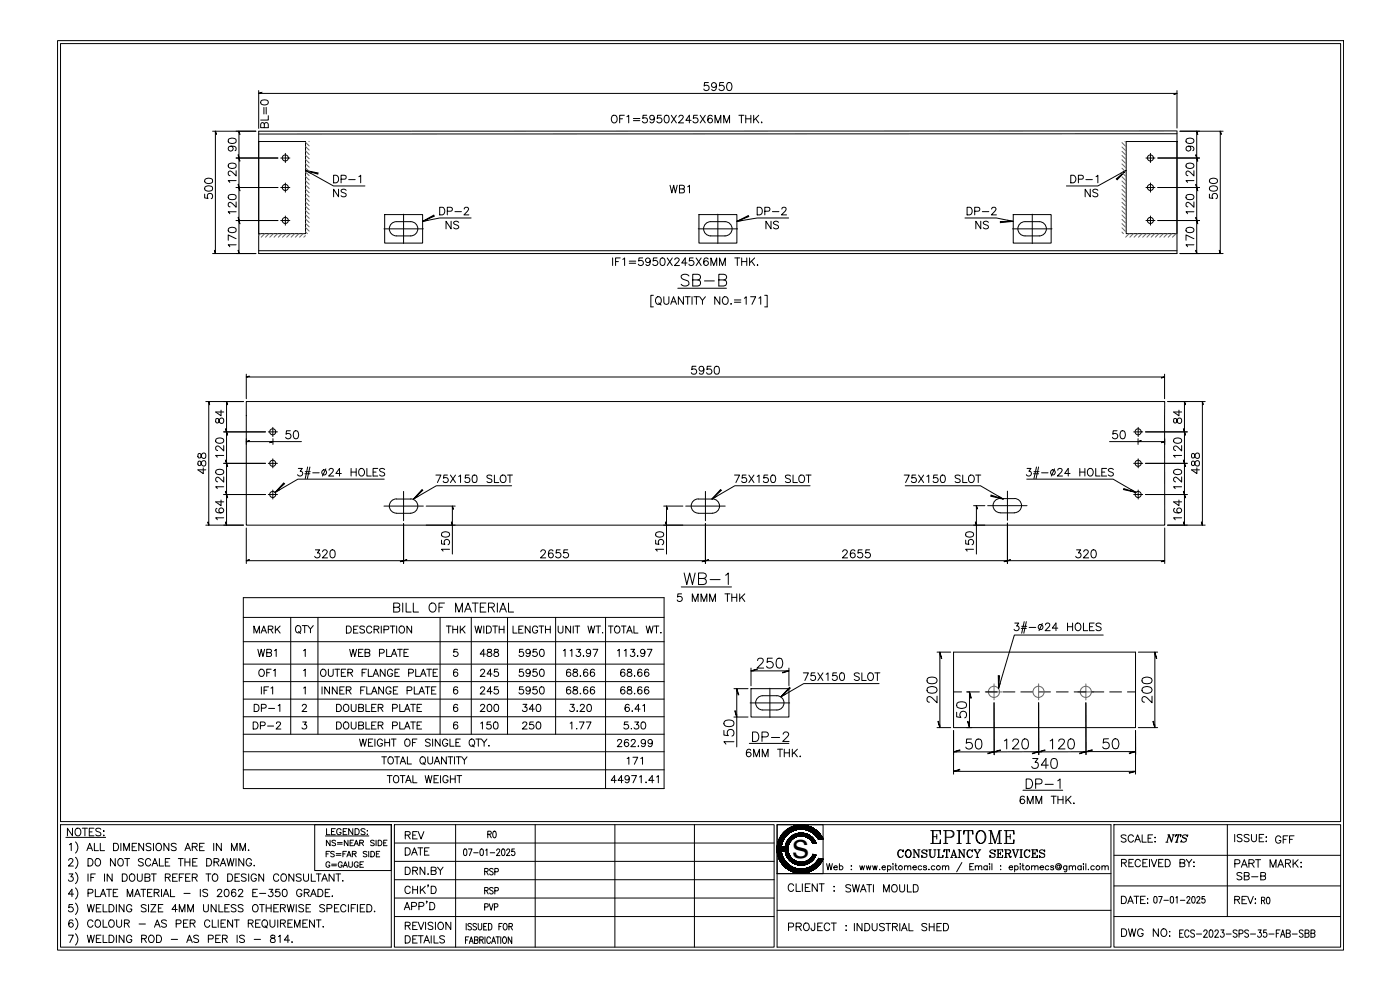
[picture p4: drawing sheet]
<svg xmlns="http://www.w3.org/2000/svg" width="420mm" height="297mm" viewBox="0 0 420 297" stroke-linecap="round" stroke-linejoin="round" font-family="sans-serif">
<defs><g id="words">
<text font-size="10.4" x="237.8" y="257.5">s</text>
<text font-size="7.5" x="278.3" y="254.4">EPITOME</text>
<g font-size="6.6">
<text x="226.5" y="201.8">250</text>
<text x="282.6" y="212" transform="rotate(-90 282.6 212)">200</text>
<text x="347.1" y="212" transform="rotate(-90 347.1 212)">200</text>
<text x="291.4" y="216.6" transform="rotate(-90 291.4 216.6)">50</text>
<text x="221.5" y="224.4" transform="rotate(-90 221.5 224.4)">150</text>
<text x="288.9" y="226.1">50</text>
</g>
<g font-size="6.2">
<text x="117.1" y="184.9">BILL OF MATERIAL</text>
<text x="300.6" y="225.8">120</text>
<text x="314.3" y="225.8">120</text>
<text x="330.2" y="225.8">50</text>
<text x="308.7" y="231.8">340</text>
<text x="19.1" y="252.6">NOTES:</text>
</g>
<g font-size="5.7">
<text x="210.3" y="28.6">5950</text>
<text x="81.8" y="39.5" transform="rotate(-90 81.8 39.5)">BL=0</text>
<text x="359.5" y="46.6" transform="rotate(-90 359.5 46.6)">90</text>
<text x="200" y="59.3">WB1</text>
<text x="359.5" y="56.1" transform="rotate(-90 359.5 56.1)">120</text>
<text x="99.1" y="60.3">NS</text>
<text x="324.9" y="60.3">NS</text>
<text x="359.5" y="65.3" transform="rotate(-90 359.5 65.3)">120</text>
<text x="366.5" y="60.7" transform="rotate(-90 366.5 60.7)">500</text>
<text x="359.5" y="75.1" transform="rotate(-90 359.5 75.1)">170</text>
<text x="206.7" y="113.6">5950</text>
<text x="68.4" y="128.4" transform="rotate(-90 68.4 128.4)">84</text>
<text x="356" y="128.4" transform="rotate(-90 356 128.4)">84</text>
<text x="84.7" y="133">50</text>
<text x="333" y="133">50</text>
<text x="63.1" y="143.2" transform="rotate(-90 63.1 143.2)">488</text>
<text x="68.4" y="138.3" transform="rotate(-90 68.4 138.3)">120</text>
<text x="356" y="138.3" transform="rotate(-90 356 138.3)">120</text>
<text x="361.2" y="143.2" transform="rotate(-90 361.2 143.2)">488</text>
<text x="68.4" y="147.8" transform="rotate(-90 68.4 147.8)">120</text>
<text x="356" y="147.8" transform="rotate(-90 356 147.8)">120</text>
<text x="68.4" y="157.3" transform="rotate(-90 68.4 157.3)">164</text>
<text x="356" y="157.3" transform="rotate(-90 356 157.3)">164</text>
<text x="136.2" y="166.5" transform="rotate(-90 136.2 166.5)">150</text>
<text x="200.4" y="166.5" transform="rotate(-90 200.4 166.5)">150</text>
<text x="293.5" y="166.5" transform="rotate(-90 293.5 166.5)">150</text>
<text x="93.5" y="168.6">320</text>
<text x="161.2" y="168.6">2655</text>
<text x="251.9" y="168.6">2655</text>
<text x="322.1" y="168.6">320</text>
<text x="382.1" y="254.4">GFF</text>
<text x="268.5" y="258.6">CONSULTANCY SERVICES</text>
<text x="120.6" y="269.2">CHK'D</text>
<text x="120.3" y="274.1">APP'D</text>
<text x="335.8" y="282.2">DWG NO:</text>
</g>
<g font-size="5.3">
<text x="182.7" y="38.1">OF1=5950X245X6MM THK.</text>
<text x="72" y="46.6" transform="rotate(-90 72 46.6)">90</text>
<text x="72" y="56.1" transform="rotate(-90 72 56.1)">120</text>
<text x="99.1" y="56.1">DP-1</text>
<text x="320.3" y="56.1">DP-1</text>
<text x="64.9" y="60.7" transform="rotate(-90 64.9 60.7)">500</text>
<text x="72" y="65.3" transform="rotate(-90 72 65.3)">120</text>
<text x="131.2" y="65.6">DP-2</text>
<text x="226.5" y="65.6">DP-2</text>
<text x="289.3" y="65.6">DP-2</text>
<text x="133" y="69.8">NS</text>
<text x="229" y="69.8">NS</text>
<text x="292.1" y="69.8">NS</text>
<text x="72" y="75.1" transform="rotate(-90 72 75.1)">170</text>
<text x="183.1" y="80.8">IF1=5950X245X6MM THK.</text>
<text x="129.8" y="146">75X150 SLOT</text>
<text x="219.4" y="146">75X150 SLOT</text>
<text x="270.6" y="146">75X150 SLOT</text>
<text x="202.5" y="181.7">5 MMM THK</text>
<text x="75.1" y="191.2">MARK</text>
<text x="87.8" y="191.2">QTY</text>
<text x="103" y="191.2">DESCRIPTION</text>
<text x="133" y="191.2">THK</text>
<text x="141.8" y="191.2">WIDTH</text>
<text x="153.1" y="191.2">LENGTH</text>
<text x="166.5" y="191.2">UNIT WT.</text>
<text x="181.7" y="191.2">TOTAL WT.</text>
<text x="76.6" y="198.3">WB1</text>
<text x="104.1" y="198.3">WEB PLATE</text>
<text x="143.2" y="198.3">488</text>
<text x="154.9" y="198.3">5950</text>
<text x="168.3" y="198.3">113.97</text>
<text x="184.5" y="198.3">113.97</text>
<text x="76.9" y="204.3">OF1</text>
<text x="95.2" y="204.3">OUTER FLANGE PLATE</text>
<text x="95.6" y="209.5">INNER FLANGE PLATE</text>
<text x="143.2" y="204.3">245</text>
<text x="143.2" y="209.5">245</text>
<text x="154.9" y="204.3">5950</text>
<text x="154.9" y="209.5">5950</text>
<text x="169" y="204.3">68.66</text>
<text x="169" y="209.5">68.66</text>
<text x="185.2" y="204.3">68.66</text>
<text x="185.2" y="209.5">68.66</text>
<text x="240.2" y="205.3">75X150 SLOT</text>
<text x="75.5" y="214.8">DP-1</text>
<text x="100.2" y="214.8">DOUBLER PLATE</text>
<text x="143.2" y="214.8">200</text>
<text x="155.9" y="214.8">340</text>
<text x="170" y="214.8">3.20</text>
<text x="186.6" y="214.8">6.41</text>
<text x="75.1" y="220.1">DP-2</text>
<text x="100.2" y="220.1">DOUBLER PLATE</text>
<text x="143.2" y="220.1">150</text>
<text x="155.9" y="220.1">250</text>
<text x="170.4" y="220.1">1.77</text>
<text x="186.3" y="220.1">5.30</text>
<text x="187.3" y="230.7">171</text>
<text x="223" y="228.2">6MM THK.</text>
<text x="115.4" y="236">TOTAL WEIGHT</text>
<text x="182.4" y="236">44971.41</text>
<text x="305.2" y="242.4">6MM THK.</text>
<text x="120.6" y="252.9">REV</text>
<text x="120.6" y="257.9">DATE</text>
<text x="145.3" y="252.6">R0</text>
<text x="335.5" y="254">SCALE:</text>
<text x="348.9" y="254">NTS</text>
<text x="369.7" y="253.6">ISSUE:</text>
<text x="120.6" y="263.5">DRN.BY</text>
<text x="144.6" y="263.9">RSP</text>
<text x="369.7" y="261.4">PART MARK:</text>
<text x="144.6" y="269.5">RSP</text>
<text x="252.9" y="268.8">SWATI MOULD</text>
<text x="370.4" y="265.3">SB-B</text>
<text x="144.6" y="274.5">PVP</text>
<text x="335.5" y="272.3">DATE:</text>
<text x="369.7" y="272.3">REV:</text>
<text x="120.6" y="280.1">REVISION</text>
<text x="235.7" y="280.5">PROJECT :</text>
<text x="255.4" y="280.5">INDUSTRIAL SHED</text>
</g>
<g font-size="4.9">
<text x="138.3" y="257.9">07-01-2025</text>
<text x="97" y="261.4">G=GAUGE</text>
<text x="377.8" y="272.3">R0</text>
</g>
<text font-size="4.4" x="97" y="258.2">FS=FAR SIDE</text>
</g></defs>
<!-- layer: 0 -->
<g fill="none" stroke="#000" stroke-width=".3">
<path d="M63.8 39.4h13M64.6 39.4v36.7M77.6 27.2v11.3M77.6 28h275.6M353.2 39.3l-275.6 .1v3.1M353.2 27.2v11.2M354.1 39.4h13M366.2 39.4v36.7M70.9 47.4h12.5M70.9 56.3h12.5M71.7 47.4v28.7M77.6 42.5h14.1v27.6h-14.1z"/>
<path d="M77.6 42.5v33.6h275.6v-33.6M84.2 47.4h2.8M84.2 56.3h2.8M85.6 46v2.8M85.6 54.9v2.8M91.7 51.1l8.4 4.7h9.4M337.9 51.1l-8.4 4.7h-9.5M338 42.5h15.2v27.6h-15.2zM343.9 47.4h2.7M343.9 56.3h2.7M345.3 46v2.8M345.3 54.9v2.8"/>
<path d="M347.5 47.4h12.5M347.5 56.3h12.5M353.2 40.1l-275.6 .1M359.2 56.3v19.8M63.8 76.1h13M70.9 66.2h12.5M77.6 75.2h275.6M84.2 66.2h2.8M85.6 64.8v2.8M115.2 68.7h11.8M115.4 64.4h11.4v8.5h-11.4zM117.5 67.1l1.5-.6h4.3a2.14 2.14 0 0 1 2.1 2.1 2.14 2.14 0 0 1-2.1 2.2h-4.3a2.14 2.14 0 0 1-2-1.3 2.14 2.14 0 0 1 .5-2.4z"/>
<path d="M121.1 64.3v8.8M141.4 65.4h-9.4l-5.2 1M209.6 68.7h11.8M209.8 64.4h11.3v8.5h-11.3zM211.8 67.1l1.5-.6h4.3a2.14 2.14 0 0 1 2.1 2.1 2.14 2.14 0 0 1-2.1 2.2h-4.3a2.14 2.14 0 0 1-2-1.3 2.14 2.14 0 0 1 .5-2.4zM215.4 64.3v8.8M236.7 65.4h-9.5l-6.1 1M289.6 65.4h9.4l5 1M303.9 68.7h11.8M304.1 64.4h11.4v8.5h-11.4zM306.1 67.1l1.5-.6h4.3a2.14 2.14 0 0 1 2.1 2.1 2.14 2.14 0 0 1-2.1 2.2h-4.3a2.14 2.14 0 0 1-2-1.3 2.14 2.14 0 0 1 .5-2.4zM309.8 64.3v8.8"/>
<path d="M343.9 66.2h2.7M345.3 64.8v2.8M347.5 66.2h12.5M354.1 76.1h13M73.9 112.3v7.3M73.9 113.1h275.6M349.5 112.3v7.3M61.8 120.5h11.3M62.7 120.5v37.1M67.1 129.6h12.6M67.1 139h12.6M68 129.6v28"/>
<path d="M73.9 120.5h275.6v37.1h-275.6zM73.9 132.5h16.6M73.9 131.6v1.8M80.5 129.6h2.8M80.5 139h2.8M81.9 128.2v2.8M81.9 137.7v2.7M81.9 131.6v1.8M333 132.5h16.5M340.2 129.6h2.7M340.2 139h2.7M341.5 131.6v1.8"/>
<path d="M341.6 128.2v2.8M341.6 137.7v2.7M343.8 129.6h12.5M343.8 139h12.5M350.4 120.5h11.3M355.5 129.6v28M360.8 120.5v37.1M61.8 157.6h11.3M67.1 148.4h12.6M73.9 158.4v10.7M80.5 148.4h2.8M81.9 147v2.7"/>
<path d="M115.2 151.8h11.8M115.3 143.8h-25.9l-6.8 3.9M119 149.7a2.14 2.14 0 0 0-2.2 2.1 2.14 2.14 0 0 0 2.2 2.2M119 154h4.3M119 149.7h4.3M121.1 147.4v8.9M121.1 157.1v12M123.3 149.7a2.14 2.14 0 0 1 2.1 2.1 2.14 2.14 0 0 1-2.1 2.2M127.9 157.6h8.7M127.9 151.8h8.7M135.8 151.8v14.4M153.5 145.8h-22.6l-6.8 3.9"/>
<path d="M199.2 157.6h5.7M199.2 151.8h5.7M200 151.8v14.4M205.8 151.8h11.8M209.6 149.7a2.14 2.14 0 0 0-2.2 2.1 2.14 2.14 0 0 0 2.2 2.2M209.6 154h4.2M209.6 149.7h4.2M211.7 147.4v8.9M211.7 157.1v12M213.8 149.7a2.14 2.14 0 0 1 2.1 2.1 2.14 2.14 0 0 1-2.1 2.2M243.1 145.8h-22.6l-6.8 3.9M271.7 145.8h22.6l6.8 3.9"/>
<path d="M292.2 157.6h3.4M292.2 151.7h3.4M293 151.8v14.4M296.4 151.7h11.8M300.2 149.6a2.14 2.14 0 0 0-2.2 2.1 2.14 2.14 0 0 0 2.2 2.1M300.2 153.9h4.3M300.2 149.6h4.3M302.3 147.4v8.7M302.3 157v12.1M304.4 149.6a2.14 2.14 0 0 1 2.2 2.1 2.14 2.14 0 0 1-2.2 2.1M308.1 143.8h26l6.8 3.9M340.2 148.4h2.7"/>
<path d="M341.6 147v2.7M343.8 148.4h12.5M349.5 158.4v10.7M350.4 157.6h11.3M73 179.3h126.3v57.3h-126.3zM73.9 168.2h275.6M73 185.3h126.3M73 192.5h126.3M73 199.3h126.3M87.2 185.3v35M91.1 195.2l.5-.4v2.2M95.4 185.3v35"/>
<path d="M132.1 185.3v35M137.3 194.8h-1l-.2 .9a.76 .76 0 0 1 1.2 0 .76 .76 0 0 1-.1 1.1 .76 .76 0 0 1-1.1-.2M141.4 185.3v35M152.3 185.3v35M166.8 185.3v35M181.7 185.3v51.3M281.2 195.7h4.1M282.1 195.7v22.6M286.2 195.7h54.6v22.6h-54.6zM331.1 190.5h-26.7l-4.7 16.1M341.6 195.7h5.8M346.6 195.7v22.6"/>
<path d="M73 204.5h126.3M73 209.8h126.3M73 215.1h126.3M78.4 206.1v2.1M79.2 207.1h.9M80.6 206.1h-1.4v2.1M81.3 206.5l.5-.4v2.1M90.7 211.8l.4-.5h.5l.3 .7-1.3 1.5h1.5M90.8 216.6h1.1l-.5 .8a.72 .72 0 0 1 .6 1 .72 .72 0 0 1-1.2 .3l-.2-.3M91.1 201.2l.5-.4v2.1M91.1 206.5l.5-.4v2.1M137.3 201.1a.6 .6 0 0 0-.9-.2l-.3 .8 .1 .9a.66 .66 0 0 0 1 .2 .66 .66 0 0 0-.2-1.1 .66 .66 0 0 0-.9 .5"/>
<path d="M137.3 206.4l-.1-.2a.77 .77 0 0 0-1 .3 1.33 1.33 0 0 0 .5 1.7 .68 .68 0 0 0 .7-.6 .68 .68 0 0 0-.6-.7 .68 .68 0 0 0-.7 .6M137.3 211.6l-.1-.1a.69 .69 0 0 0-1 .3v1.4a.66 .66 0 0 0 1 .1 .66 .66 0 0 0-.2-1 .66 .66 0 0 0-.9 .5M137.3 216.9l-.1-.2a.77 .77 0 0 0-1 .3 1.26 1.26 0 0 0 .5 1.7 .67 .67 0 0 0 .7-.6 .67 .67 0 0 0-.6-.7 .67 .67 0 0 0-.7 .7M220.3 206.6h4.2M220.3 215.1h4.2M221.1 206.6v17.5M225.1 210.9h11.9M225.4 206.6h11.4v8.5h-11.4zM225.4 200.4v5.4M225.4 201.3h11.3M227.4 209.4l1.5-.7h4.3a2.14 2.14 0 0 1 2.1 2.2 2.14 2.14 0 0 1-2.1 2.1h-4.3a2.14 2.14 0 0 1-2-1.3 2.14 2.14 0 0 1 .5-2.3zM231.1 206.5v8.8"/>
<path d="M236.8 200.4v5.4M263.8 205.1h-22.6l-6.8 4M281.2 218.3h4.1M286.2 219.2v13.1M290.4 207.6h3.5M291 207.6v10.7M295.7 207.6h3.6M298.3 210.9l.1 15.5M301 207.6h3.6M306.4 207.6h3.5M311.7 207.6h3.6M311.7 210.9v15.5"/>
<path d="M317 207.6h3.6M322.4 207.6h3.5M325.9 210.9v15.5M327.7 207.6h3.6M333 207.6h3.6M338.4 207.6h2.4M341.6 218.3h5.8M73 220.3h126.3M73 225.6h126.3M73 231h126.3M107.9 221.7l.5 2.2 .5-2.2 .5 2.2 .6-2.2M110.6 222.8h.8"/>
<path d="M111.9 221.7h-1.3v2.2h1.3M112.5 221.7v2.2M114.6 227.1h1.4M114.8 222.3a.79 .79 0 0 0-.9-.6 .79 .79 0 0 0-.7 .9v.5a.76 .76 0 0 0 .8 .8 .76 .76 0 0 0 .8-.8h-.5M115.3 227.1v2.1M115.5 222.8h1.4M115.5 221.7v2.2M116.6 227.4l.4-.3a1.03 1.03 0 0 1 1.1 1.1 1.03 1.03 0 0 1-1.3 .9l-.4-.7zM116.9 221.7v2.2M118.2 221.7v2.2M118.4 227.1h1.5M119.2 227.1v2.1"/>
<path d="M120.1 229.2l.8-2.1 .9 2.1M120.4 228.5h1.1M121.6 222.1l.2-.2a1.06 1.06 0 0 1 1.3 .7 1.06 1.06 0 0 1-.6 1.3 1.11 1.11 0 0 1-1-.6 1.11 1.11 0 0 1 .1-1.2zM122.3 227.1v2.1h1.2M123.8 222.8h.8M125.1 221.7h-1.3v2.2M126.2 227.4a.8 .8 0 0 1 .9-.3 .8 .8 0 0 1 .6 .8v.5a.83 .83 0 0 1-.8 .9 .83 .83 0 0 1-.9-.9zM127 228.8l.6 .6M128.4 227.1v1.5a.72 .72 0 0 0 .7 .6 .72 .72 0 0 0 .7-.6v-1.5M129.1 222.1a.8 .8 0 0 0-.8-.4 .8 .8 0 0 0-.6 .6l1.4 1v.3l-.5 .3-.9-.3M129.8 221.7v2.2M130.3 229.2l.8-2.1 .9 2.1"/>
<path d="M130.6 228.5h1.1M132.1 221.7v2.2l-1.5-2.2v2.2M133.9 227.1v2.1l-1.4-2.1v2.1M134.4 222.3a.81 .81 0 0 0-1-.6 .81 .81 0 0 0-.6 .9v.5a.78 .78 0 0 0 .8 .8 .78 .78 0 0 0 .8-.8h-.6M134.5 227.1h1.4M135 221.7v2.2h1.3M135.2 227.1v2.1M136.4 227.1v2.1M136.8 222.8h.8M136.9 227.1h1.4M137.6 227.1v2.1M138.1 221.7h-1.3v2.2h1.3"/>
<path d="M138.6 227.1l.8 1v1.1M140.2 227.1l-.8 1M141 222.1a.79 .79 0 0 1 .9-.3 .79 .79 0 0 1 .6 .8v.5a.83 .83 0 0 1-.9 .8 .83 .83 0 0 1-.8-.8zM141.7 223.5l.6 .6M143.6 221.7v2.2M144.5 221.7l.8 1.1v1.1M146.1 221.7l-.8 1.1M146.7 223.7v.2zM185.3 222.4l.5-.5 .6 .1 .2 .3-.3 .7-1 1h1.3M188.6 222.2l-.1-.2a.73 .73 0 0 0-1 .3 1.08 1.08 0 0 0 .6 1.7 .67 .67 0 0 0 .6-.7 .67 .67 0 0 0-.6-.6 .67 .67 0 0 0-.7 .6M189.4 222.4l.4-.5 .7 .1 .2 .3-.3 .7-1.1 1h1.5M191.5 223.9h.2z"/>
<path d="M193.7 222.6a.66 .66 0 0 1-.9 .5 .66 .66 0 0 1-.2-1 .66 .66 0 0 1 1 .1l.1 .4a1.01 1.01 0 0 1-.8 1.4l-.4-.3M195.8 222.6a.68 .68 0 0 1-.9 .6 .68 .68 0 0 1-.3-1 .68 .68 0 0 1 1.1 0l.1 .4a1.05 1.05 0 0 1-.9 1.4l-.3-.3M286.2 231.4h54.6M325.9 225.6h-39.7M325.9 225.5h14.9M340.8 226.4v-7.2v13.1M94.4 247.4h23v13.8h-23zM118.4 247.4h113.9v36.8h-113.9zM118.4 252.9h113.9M118.4 258.4h113.9M136.7 247.4v36.8M160.6 247.4v36.8"/>
<path d="M184.5 247.4v36.8M208.4 247.4v36.8M233.2 247.4h13.8v14.7h-13.8zM233.2 247.4v36.8M233.2 255.1l1.3-1.2-1.2 1.3M233.3 254.3l1.5-1.6-1.6 1.7M233.3 253.8l1.8-1.9-1.8 2M233.4 253.2l5.5-5.5zM233.4 253l5.3-5.2-5.3 5.2M233.4 253l5.3-5.2zM233.4 253.1l5.4-5.3zM233.4 253.1l5.4-5.4z"/>
<path d="M233.4 256.5l1.1-1.1-1 1.2M233.5 252.9l5.1-5.1-5.1 5.1M233.5 256.6l1-1-1 1.2M233.5 252.7l4.9-4.8zM233.6 252.6l4.7-4.7-4.7 4.7M233.6 252.4l4.5-4.5-4.5 4.5M233.6 257.1l1-.9-1 1M233.6 252.3l4.4-4.3-4.4 4.3M233.7 252.2l4.2-4.2-4.2 4.2M233.7 252.3l4.3-4.3-4.3 4.3M233.7 257.3l1-.9-1 1M233.8 252l4-3.9-4.1 4"/>
<path d="M233.8 251.8l3.8-3.6-3.8 3.7M234 251.5l3.2-3.2-3.2 3.2M234 251.6l3.3-3.3-3.4 3.3M234.2 258.4l.9-.9-.9 .9M234.4 250.9l2.2-2.2-2.3 2.2M234.4 255.3a6 6 0 0 0 4.7 5.3 6 6 0 0 0 6.5-2.9M234.4 254.1l-1.1 1.3 1.2-1.2M234.4 255.4l-1 1M234.4 255.4l-1 1.1M234.4 255.4l.8-.8-1.8 1.8M234.4 255.4h.8M234.4 254.2h.8"/>
<path d="M234.5 254.1l-1.2 1.2M234.5 254.2l-1.2 1.2 1.3-1.2M234.5 255.5l-1 1.1M234.5 258.9l.9-.9-.9 .9M234.5 250.6l1.8-1.7-1.7 1.7M234.5 253.7l-1.3 1.2M234.5 253.7l-1.3 1.4M234.5 255.9l-.9 1.1 1-1M234.5 255.8l-1 1 1-.9M234.5 255.9l-.9 1M234.6 253.4l-1.4 1.3M234.6 253.4l-1.4 1.4 1.4-1.3"/>
<path d="M234.6 256l-1 1M234.6 256l-1 1.1M234.6 259l.8-.9-.8 .9M234.6 254.2l-1.3 1.4 1.4-1.4M234.6 256.3l-.9 1M234.6 256.2l-1 .9M234.7 253.2l-1.5 1.4 1.4-1.4M234.7 256.3l-1 1M234.7 252.9l-1.5 1.7M234.7 256.5l-.9 1M234.7 256.6l-.9 1M234.7 256.5l-1 1"/>
<path d="M234.7 256.5l-1 .9M234.7 256.5l-.9 1.1M234.7 252.8l-1.4 1.6M234.7 252.9l-1.5 1.5M234.8 256.8l-1 .8M234.8 256.8l-.9 1 .9-.9M234.8 256.8l-1 .9M234.8 252.7l-1.5 1.5M234.8 256.9l-.8 1M234.8 256.9l-.9 1M234.9 252.5l-1.6 1.7M234.9 252.6l-1.6 1.6"/>
<path d="M234.9 257l-.9 1M234.9 250.1l.9-.8-.9 .8M234.9 252.4l-1.6 1.6M234.9 254.2l-1.6 1.5M234.9 257.1l-.9 1 1-.9-.9 1 .9-.9M234.9 257.1l-.9 .9M234.9 259.4l.9-.8-.8 .9M235 259.5l.8-.9-.8 .9M235 252.2l-1.7 1.8M235 259.5l.9-.8-.8 .9M235 252.2l-1.7 1.7M235 254.2l-1.7 1.8"/>
<path d="M235 254.2l-1.7 1.7M235 257.4l-.9 .9M235.1 252.1l-1.8 1.8M235.1 254.2l-1.8 1.7M235.1 259.6l.9-.8-.9 .9M235.1 257.5l-.9 .9M235.2 251.8l-1.9 1.9M235.2 257.7l-.9 .8M235.2 257.8l-.8 .9M235.2 254.1v1.2M235.2 255.4h.1M235.2 251.8l-1.9 1.9 1.9-1.9"/>
<path d="M235.2 254.2l-1.9 1.9M235.2 254.2l-1.8 2 1.8-1.9M235.2 254.4l-1.8 1.9 1.8-1.8M235.2 254.5l-1.8 1.9M235.2 254.6l-.7 .8M235.2 254.7l-.6 .7 .6-.6M235.2 255.1l-.4 .3 .4-.5-.5 .5 .5-.6-.5 .6M235.2 255.3l-.2 .1 .2-.3-.2 .3M235.3 257.9l-.9 .7 .8-.9-.9 .8 .8-.9-.8 .9M235.3 257.9l-.8 .9M235.3 257.9l-.9 .9 1-.8M235.3 257.9l-.9 .8"/>
<path d="M235.3 251.6l-2 2.1M235.3 257.9l-.9 .9M235.4 258l-.9 .9M235.5 251.4l-2.2 2.2 2.1-2.1M235.5 251.4l-2.2 2.3M235.5 258.1l-.9 .9M235.5 251.4l-2.2 2.1M235.5 258.2l-.8 .9M235.6 258.3l-.9 .9 .9-.8M235.6 249.4l-.5 .5M235.6 254.5l1.1-1.1-1.1 1.2M235.6 254.8l1-1-1 1"/>
<path d="M235.6 258.4l-.9 .8 .8-1-.9 .8M235.7 251.1l-2.4 2.4M235.7 254.1l1.3-1.3-1.3 1.4M235.7 258.4l-.9 .9 .9-.9M235.7 258.5l-.8 .9M235.8 251l-2.5 2.4M235.8 253.6l3.5-3.5-3.5 3.6M235.8 253.5l3.4-3.4-3.4 3.5M235.8 255.9l.7-.7-.7 .8M235.9 249.2l-1 1M235.9 258.7l-.9 .8M236 249.1l-1.3 1.2 1.3-1.2"/>
<path d="M236 256.7l.7-.7-.6 .8M236 258.8l-.8 .9M236 258.8l-.9 .8M236.1 250.7l-2.8 2.8M236.1 258.9l-.9 .9 .9-.9M236.1 249l-1.4 1.4 1.3-1.3M236.1 249l-1.4 1.4 1.4-1.4M236.1 258.9l-.8 .9 .9-.8-.8 .9M236.1 249l-1.4 1.5M236.1 259l-.9 .8M236.2 259l-.9 .9M236.3 248.9l-1.7 1.6"/>
<path d="M236.3 252.3l1.8-1.7-1.9 1.8M236.3 257.1l.6-.6-.6 .7M236.3 248.8l-1.8 1.9 1.8-1.8M236.3 259.1l-.9 .8M236.3 259.1l-.8 1 .9-.9-.9 .9M236.3 248.8l-1.8 1.9M236.3 259.2l-.8 .8M236.4 248.8l-1.9 1.9M236.4 257.4l.7-.6-.7 .7M236.5 254.4l-.8 1 .8-.8M236.5 254.4l-.9 .8M236.5 254.3l-.9 .9"/>
<path d="M236.5 254.6l-.8 .8 .8-.7M236.5 254.7l-.8 .8 .8-.7-.8 1M236.5 255.1l-.7 .8 .7-.7M236.5 254.9l-.8 .8M236.5 255.1l-.7 .8M236.5 257.5l.7-.5-.6 .6M236.5 259.2l-.9 .9M236.5 248.8l-2.1 2M236.5 254l-.9 .9M236.5 254.1l-.9 1M236.5 255.5l-.6 .8M236.5 255.4l-.7 .7"/>
<path d="M236.5 259.3l-.8 .9M236.6 253.9l-1 .9M236.6 255.7l-.7 .8zM236.6 255.7l-.7 .7M236.6 253.7l-1 .9M236.6 253.5l-1 1.2M236.6 255.9l-.7 .6M236.6 255.9l-.6 .7M236.6 255.9l-.6 .7 .6-.7M236.6 256l-.5 .7M236.7 248.6l-2.4 2.4 2.3-2.3M236.7 253.5l-1.1 1.1"/>
<path d="M236.7 256.1l-.6 .7M236.7 256.2l-.6 .6M236.7 256.2l-.6 .7 .7-.7M236.8 248.5l-2.6 2.6 2.5-2.5M236.8 256.3l-.7 .7M236.8 256.3l-.6 .7 .6-.6M236.8 259.5l-.8 .9 .9-.8M236.8 259.5l-1 .9M236.8 259.5l-.9 .9M236.8 253.2l-1.2 1.1M236.9 248.5l-2.7 2.6M236.9 253.1l-1.3 1.3 1.2-1.1"/>
<path d="M236.9 256.5l-.7 .6M236.9 259.6l-.9 .9 .9-.9-.7 1 .9-.9M236.9 259.6l-.9 .8M236.9 253l-1.2 1.3M236.9 256.6l-.6 .7M236.9 248.5l-2.7 2.7M236.9 252.9l-1.2 1.3M236.9 256.7l-.6 .6M237 248.5l-2.9 2.8M237 248.4l-2.9 3zM237 256.7l-.6 .7M237 256.7l-.7 .6"/>
<path d="M237 256.8l-.6 .6M237.1 248.4l-3 3M237.1 248.4l-3.1 3.1 3.2-3.1M237.1 252.7l-1.4 1.5M237.1 259.8l-.8 .9 1-.8-.9 .9M237.1 259.8l-.9 .8M237.2 248.3l-3.2 3.2zM237.2 257l-.6 .7M237.2 248.3l-3.2 3.3 3.2-3.3M237.2 251.2l-.3 .3M237.2 257.1l-.6 .6M237.3 251.2l-.5 .4"/>
<path d="M237.3 252.4l-1.6 1.6 1.5-1.5M237.3 248.2l-3.4 3.5M237.3 251.1l-.5 .5M237.3 257.2l-.6 .7M237.4 257.3l-.7 .5 .6-.7-.7 .6M237.4 257.3l-.6 .6M237.4 259.9l-.9 .9 .9-.8M237.4 257.3l-.5 .7M237.4 258.5l.7-.6-.6 .7M237.4 251l-.7 .8M237.4 260l-.8 .9M237.5 248.2l-3.7 3.6 3.7-3.6-3.7 3.6 3.7-3.6-3.7 3.6 3.6-3.6-3.5 3.5"/>
<path d="M237.5 249.5l1.9-1.8-2 1.9M237.5 252.1l-1.8 1.9 1.5-1.5M237.5 250.9l-.9 .9 .9-.8M237.5 257.4l-.6 .7M237.6 248.2l-3.8 3.8M237.6 250.9l-1 1.1M237.6 257.6l-.7 .5M237.6 258.7l.7-.6-.6 .6M237.7 248.1l-3.9 3.9M237.7 257.6l-.6 .6M237.7 250.8l-1.2 1.3M237.7 257.6l-.6 .7"/>
<path d="M237.7 258.7l.8-.5-.6 .7 .7-.6-.6 .6M237.7 257.7l-.5 .6M237.7 257.7l-.6 .6M237.8 249.4l1.8-1.8-2 1.9M237.8 250.7l-1.4 1.4M237.8 257.7l-.6 .6 .6-.6-.5 .7 .7-.5M237.8 248l-4.1 4.2zM237.8 250.7l-1.4 1.5M237.9 248l-4.2 4.2M237.9 257.8l-.7 .6M237.9 248l-4.2 4.3M237.9 251.7l1.7-1.7-3.9 3.9 1.9-1.8"/>
<path d="M237.9 257.8l-.6 .6M238 248l-4.4 4.3M238 257.9l-.6 .6M238 250.6l-1.7 1.7M238 258.9l.7-.6-.6 .7M238.2 247.9l-4.6 4.6M238.2 258l-.7 .6M238.2 250.5l-2 2.1M238.2 251.5l1.5-1.5-1.6 1.5M238.2 258l-.6 .7M238.3 250.5l-2.2 2.1M238.3 247.9l-4.7 4.8"/>
<path d="M238.3 249.2l1.6-1.6-1.7 1.6M238.3 247.9l-4.8 4.8M238.3 250.4l-2.2 2.2M238.3 251.4l1.5-1.4-1.5 1.4M238.3 258.1l-.6 .6M238.4 250.4l-2.3 2.3M238.5 247.9l-5 4.9M238.5 247.8l-5 5zM238.5 249.1l1.5-1.5-1.6 1.5M238.5 250.4l-2.5 2.5M238.6 247.8l-5.1 5.1M238.6 247.8l-5.1 5.2z"/>
<path d="M238.6 250.3l-2.6 2.7M238.6 258.3l-.6 .6M238.7 251.2l1.2-1.2-1.3 1.2M238.7 258.3l-.7 .7M238.8 247.7l-5.4 5.5zM238.8 258.4l-.7 .6M238.8 258.4l-.6 .6M238.9 250.2l-3 3M238.9 258.4l-.6 .7M238.9 258.4l-.6 .6M238.9 247.7l-5.5 5.6zM239 247.7l-5.6 5.6"/>
<path d="M239 258.4l-.7 .7 .9-.6M239.1 247.7l-5.8 5.7 2.6-2.5M239.1 250.1l-3.3 3.2M239.1 247.7l-2.4 2.3M239.1 250.1l-3.3 3.4M239.1 258.5l-.6 .7M239.1 259.4l.8-.7-.7 .7M239.2 247.7l-2.3 2.2M239.2 247.7l-2.5 2.4M239.2 247.7l-2.4 2.3M239.2 247.7l-2.2 2.1M239.2 248.9l1.3-1.3-1.5 1.4"/>
<path d="M239.2 250.1l-3.4 3.4M239.2 247.7l-1.9 2M239.2 247.7l-2 2.1M239.2 258.5l-.7 .7M239.2 258.5l-.6 .7 .7-.6M239.3 247.7l-2.2 2.1M239.3 258.6l-.7 .6 .8-.6M239.4 250.9l1.1-.9-1.1 1M239.4 258.6l-.7 .6M239.5 247.7l-1.9 1.8M239.5 247.6l-1.8 1.8M239.5 248.8l1.3-1.2-1.2 1.2"/>
<path d="M239.5 250.1l-3.7 3.6M239.6 250.1l-1.9 1.8M239.6 259.5l.9-.8-.8 .8M239.7 247.6l-1.8 1.7M239.7 250.9l1-.9-.9 .9M239.8 258.7l-.8 .7 .7-.7-.9 .6 .7-.7-.7 .7M239.8 247.6l-1.7 1.6M239.8 258.7l-.7 .7 .8-.7M239.9 247.6l-1.6 1.6M240.1 247.6l-1.6 1.4M240.1 250l-1.2 1.1M240.1 247.6l-1.5 1.4"/>
<path d="M240.1 247.6l-1.5 1.4 1.6-1.4-1.4 1.4M240.1 250l-1 1 1.1-1M240.1 258.7l-.8 .7M240.2 258.7l-.8 .8M240.2 247.6l-1.5 1.4M240.3 247.6l-1.5 1.4M240.3 250l-1.1 1M240.3 250l-1 1 1.1-1M240.3 250l-1.2 1M240.3 247.6l-1.4 1.4M240.3 247.6l-1.3 1.4M240.3 258.7l-.8 .8"/>
<path d="M240.4 247.6l-1.4 1.3M240.5 250.8l1-.7-.8 .7M240.6 250l-1 .9M240.6 258.7l-.8 .8 1-.8-.9 .8M240.6 247.6l-1.3 1.3M240.7 247.6l-1.4 1.3M240.8 250l-.9 .9M240.8 248.8l1.1-1.1-1 1.1M240.8 250l-.9 .8M240.9 258.7l-.9 .8 .9-.8M240.9 247.6l-1.3 1.2M240.9 250l-.9 .8"/>
<path d="M241 258.7l-.8 .8M241.1 247.6l-1.4 1.2M241.1 258.7l-.9 .9 1.1-.9-1 .9M241.1 247.6l-1.2 1.2M241.1 248.8l1.1-1-1 1M241.2 250l-1.1 .8M241.2 247.6l-1.2 1.2 1.3-1.2M241.2 250l-.8 .8 .9-.7M241.3 248.8l1-1-1 1M241.3 247.6l-1.1 1.2M241.4 247.6l-1.2 1.2 1.2-1.1M241.4 258.6l-1 1"/>
<path d="M241.4 259.5l3-2.9-2.8 2.9M241.5 258.6l-1 1M241.5 250.1l-.8 .7 .9-.7M241.6 259.4l2.9-2.8-2.8 2.8M241.6 247.7l-1.3 1.1M241.7 258.5l-1.1 1.1 1.1-1.1M241.7 259.4l2.9-2.8-2.9 2.8M241.8 247.7l-1.3 1.1M241.8 250.1l-.8 .8M241.8 250.1l-1 .7M241.9 250.2l-.8 .7 .8-.7M241.9 247.7l-1.2 1.1"/>
<path d="M242 250.2l-.8 .7M242 250.2l-.6 .7 .7-.6M242 258.4l-1.3 1.1 1.2-1.1M242 259.3l2.8-2.7-2.8 2.7M242.1 247.7l-1.1 1.1M242.1 250.2l-.7 .8M242.1 258.4l-1.2 1.1M242.1 247.8l-1.1 1M242.1 250.3l-.6 .7M242.2 247.8l-1 1M242.2 250.3l-.7 .7M242.2 251.2l.6-.6-.6 .6"/>
<path d="M242.2 258.3l-1.3 1.2M242.3 247.8l-1.1 1M242.3 250.3l-.7 .7M242.3 258.3l-1.4 1.2M242.3 258.2l-1.3 1.3M242.4 247.8l-1.1 1M242.4 250.4l-.7 .6M242.4 258.2l-1.3 1.3M242.4 250.4l-.8 .6M242.5 247.9l-1.1 .9M242.5 247.9l-1 1M242.5 250.4l-.7 .7"/>
<path d="M242.5 247.9l-.9 1 1.1-1M242.5 250.4l-.6 .7M242.5 258.1l-1.5 1.4M242.5 258.1l-1.4 1.4M242.5 259.1l2.3-2.2-2.2 2.2M242.6 250.4l-.7 .7M242.6 251.5l.6-.7-.6 .7M242.6 250.5l-.7 .6M242.7 247.9l-1.1 1M242.7 247.9l-1 1M242.7 250.5l-.7 .7M242.7 250.5l-.7 .6"/>
<path d="M242.7 258l-1.5 1.5 1.7-1.6-1.7 1.6 1.5-1.4M242.7 250.5l-.6 .7 .6-.6M242.7 259l1.9-1.9-1.9 1.9M242.9 250.6l-.6 .7 .7-.6M243 248l-1.1 .9M243 257.8l-1.7 1.7 3-2.9-3 2.9M243 248l-1 1M243 250.7l-.6 .6M243 248l-.8 1M243 251.8l.7-.6-.6 .6M243 258.8l1.5-1.4-1.4 1.4M243.1 250.7l-.7 .7"/>
<path d="M243.2 248.1l-1 .9M243.2 250.8l-.7 .6M243.2 250.9l-.6 .6M243.3 249.5l.9-.9-.9 .9M243.3 258.6l1-1-1 1M243.4 248.2l-1.1 .9 .9-1-1 .9M243.4 248.2l-.8 1M243.4 251l-.7 .5M243.4 260l-1.9 1.9M243.4 248.2l-1 .9M243.4 251l-.6 .6M243.4 251l-.6 .6 .7-.6"/>
<path d="M243.5 259.9l-2 2M243.5 251.1l-.6 .6M243.5 248.2l-.9 1 1-.9M243.5 251.1l-.5 .6 .6-.6-.5 .7M243.5 252.3l.8-.5-.6 .7M243.6 248.3l-.9 .9M243.7 251.2l-.6 .7M243.7 252.6l.6-.6-.5 .6 .6-.5-.5 .7M243.8 259.8l-2.2 2.1M243.8 251.4l-.7 .5M243.9 251.4l-.6 .7M243.9 252.8l.6-.6-.6 .7"/>
<path d="M243.9 252.9a4 4 0 0 0-6-1.2 4 4 0 0 0 0 6.1 4 4 0 0 0 6-1.3M243.9 251.5l-.5 .6M243.9 259.6l-2.2 2.3M244 256.6h.1M244 256.6h-.1M244 256.6h.9M244 248.5l-.9 .9 .8-.9-1 .8 .9-.9-1 .9 .9-.9-1 .8M244 251.5l-.6 .6M244 256.6l-.1 .1M244.1 248.5l-.9 .9M244.1 256.6l-.3 .2M244.1 256.6l-.2 .1"/>
<path d="M244.1 248.6l-.9 .8M244.1 248.5l-.8 1M244.1 251.6l-.7 .6M244.1 257.9l-.6 .5M244.1 259.5l-2.4 2.4M244.1 251.7l-.5 .7M244.1 256.6l-.4 .4M244.2 256.6l-.7 .6M244.2 256.6l-.6 .5M244.2 256.6l-.7 .7M244.2 257.8l-.7 .7M244.2 248.6l-.9 .9"/>
<path d="M244.2 256.6l-.9 .9M244.2 256.6l-2.9 2.9M244.3 248.7l-1 .8M244.3 250.2l.9-.9-.9 .9M244.3 251.9l-.6 .6M244.4 257.5l-1.2 1.2M244.4 248.8l-.9 .8 1-.8-.8 .9 .9-.9M244.5 256.6l-2.9 2.9M244.5 257.3l-1.5 1.5M244.5 250.4l.9-.9-.8 .9M244.5 253l.3-.3-.2 .3M244.5 259.2l-2.7 2.6"/>
<path d="M244.6 252.3l-.7 .6M244.6 252.3l-.6 .7h.9M244.6 248.9l-.8 .9 .8-.9M244.6 248.9l-.9 .9M244.6 257.1l-1.8 1.9M244.6 248.9l-.8 .9 .9-.8M244.7 249l-.9 .8M244.7 256.6l-2.8 2.8M244.7 257l-2.1 2 2.1-2M244.7 252.6l-.5 .4 .4-.6-.5 .6M244.7 252.6l-.3 .4M244.7 256.6l-2.8 2.7"/>
<path d="M244.8 250.7l.9-.9-.9 .9 .9-.8-.8 .8 .9-.7-.8 .9M244.8 252.8l-.2 .2M244.8 258.9l1.1-1.1-4 4 4.1-4-4.1 4M244.8 253h.1M244.8 256.7l-2.4 2.5M244.8 252.9a4.8 4.8 0 0 0-7.3-2 4.8 4.8 0 0 0 0 7.7 4.8 4.8 0 0 0 7.3-2.1M244.9 249.1l-1 .8M244.9 252.9l-.2 .1M244.9 256.6l-2.7 2.6M244.9 256.7l-2.6 2.5M244.9 253h.1M244.9 249.1l-.8 .9 .9-.8"/>
<path d="M244.9 249.1l-.9 .9M244.9 256.6l-2.8 2.6M244.9 250.8l.9-.9-.8 1M244.9 258.7l1-.9-1 1M245.1 249.3l-.9 .8M245.1 249.3l-.8 .9M245.2 258.4l.7-.6-.8 .8M245.2 249.4l-.9 .8M245.3 249.4l-.9 .9M245.3 249.4l-.9 .9 1-.7-.8 .8M245.3 251.3l.9-.9-.8 .9M245.4 251.4l.9-.8-.9 .9"/>
<path d="M245.4 249.6l-.8 .8M245.4 249.6l-.8 .9M245.4 251.5l1-.8-.9 .9M245.5 249.7l-.9 .8M245.5 249.7l-.7 1M245.6 249.7l-.9 .9M245.6 249.7l-.8 1M245.6 257.8h.1M245.6 257.8h1.4l-3.5 3.5 3.5-3.5-3.5 3.5 3.5-3.5-3.4 3.4M245.6 251.8l.9-.8zM245.6 251.8h1.4M245.7 257.8l-.1 .1 .1-.1"/>
<path d="M245.7 257.8l-.2 .2M245.7 257.8l-.3 .3M245.7 257.8l-.3 .2M245.8 257.8l-.4 .3M245.8 257.8l-.4 .4M245.8 257.8l-.6 .6M245.8 257.8l-.5 .5M246 259.4l-.9 .9M246 257.8l-4 4zM246 259.2l-1.1 1.2 1.1-1.1M246.1 257.8l-4 4zM246.1 250.3l-.9 .8 .8-.9-.9 .8 .8-.9-.9 .8"/>
<path d="M246.1 250.3l-.9 .9 1-.8-.9 .9M246.1 250.3l-.9 .9M246.2 257.8l-4 3.9M246.2 250.5l-.8 .9M246.3 250.5l-.9 .9M246.3 250.5l-.9 1M246.3 259l-1.7 1.6 1.7-1.6-1.6 1.6 1.6-1.6-1.6 1.6 1.4-1.4M246.3 250.7l-.8 .9 1-.8-.9 .9a6 6 0 0 0-6.5-2.8 6 6 0 0 0-4.7 5.2M246.4 258.8l-1.8 1.8M246.4 250.8l-.8 .9M246.5 257.8l-3.9 3.9M246.5 258.7l-2.2 2.1"/>
<path d="M246.5 258.7l-2 2M246.5 250.9l-.9 .9M246.6 251l-.8 .8M246.6 251l-.7 .8M246.6 251.1l-.6 .7M246.7 258.3l-2.7 2.7 2.7-2.6M246.7 251.2l-.7 .6M246.7 251.2l-.6 .6M246.7 251.1l-.7 .7M246.7 257.8l-3.7 3.7zM246.7 251.2l-.5 .6 .5-.6M246.8 257.8l-3.7 3.7"/>
<path d="M246.8 257.8l-3.6 3.7zM246.8 258.1l-3 3 3-2.9M246.8 258l-3.1 3.2M246.9 258l-3.3 3.2M246.9 251.5l-.5 .3 .4-.5-.5 .5 .5-.5-.6 .5M246.9 251.6l-.2 .2M246.9 251.6l-.1 .2 .1-.2M247 251.8h.1M247 251.7a7.2 7.2 0 0 0-11.1-2.6 7.2 7.2 0 0 0 0 11.3 7.2 7.2 0 0 0 11.1-2.7M248.1 259.1l.4 1.9 .4-1.9 .5 1.9 .4-1.9M251.9 259.1v1.9M255.4 259.8h.2z"/>
<path d="M258 259.8l.4 1.2 .3-1.2 .4 1.2 .4-1.2M260 259.8l.3 1.2 .3-1.2 .4 1.2 .4-1.2M261.9 259.8l.4 1.2 .3-1.2 .3 1.2 .4-1.2M266.4 259.8v1.8M268 259.8v1.2M268.8 259.1v1.5l.4 .4M271.4 259.8v1.2M282.8 259.8v1.2M288.7 258.8l-1.6 2.8M292.2 259.1h-1.2v1.9h1.2M292.7 259.8v1.2M296.3 259.8v1.2"/>
<path d="M297 259.8v1.2M297.7 259.1v1.9M304.5 259.8v1.8M306.2 259.8v1.2M307 259.1v1.5v.3l.4 .1M309.6 259.8v1.2M318.1 259.8l-.6-.2-.3 .3 .3 .6 .6-.2M318.1 259.6v.8a.62 .62 0 0 0 .6-.6 .62 .62 0 0 0-.6-.6 .93 .93 0 0 0-1.3 1 .93 .93 0 0 0 1.5 .5M320.2 259.8l-.1 1.6-.7 .1M320.9 259.8v1.2M324.5 259.8v1.2M325.2 259.1v.2z"/>
<path d="M325.2 259.8v1.2M325.9 259.1v1.9M330.7 259.8v1.2M334.3 247.4h68v36.8h-68zM334.3 256.6h68M368.3 247.4v27.6M118.4 275h113.9M118.4 263.9h113.9M118.4 269.5h113.9M233.2 273.1h100.2M233.2 262.1h100.2M235.6 260.1l1-.7-.8 .9 .8-.9-.8 1"/>
<path d="M235.8 260.3l.9-.8-.9 .9M236.7 260.9l1-.8-.8 .9M236.8 261l.9-.9-.8 1M237 261.1l1-.9-.9 1 1-.9-.9 .9M237.5 260.1l-.9 .8M237.5 260l-.9 .9M237.6 260.1l-.9 .8 .9-.8M237.6 261.4l1-.9-.9 1M237.9 260.2l-.9 .9M238.3 260.4l-.9 .9M238.3 260.4l-1 .8M238.3 260.4l-.8 1"/>
<path d="M238.4 260.4l-.9 1M238.5 260.4l-1 1M238.5 260.5l-.9 .9M238.6 260.5l-1 .9M238.6 261.7l1.1-1-1.1 1M238.8 260.5l-1 1M238.8 261.8l1.1-1.1-1 1.1M238.9 260.6l-1.1 .9M239.1 260.6l-1.1 1 1-1-.9 1 1.1-1M239.2 261.9l1.2-1.1-1.1 1.1M239.3 260.6l-1 1.1M239.3 260.6l-1 1"/>
<path d="M239.3 260.6l-1 1.1 1-1.1-1 1.1 1.2-1-1 1M239.6 260.7l-1.1 1 1.1-1M239.6 261.9l1.2-1.1-1.1 1.1M239.8 262l1.2-1.3-1.1 1.3M239.8 260.7l-1.1 1.1M239.9 260.8l-1 1M240 262l1.3-1.3-1.3 1.3M240.1 260.8l-1.2 1M240.2 262l1.3-1.3-1.3 1.3M240.2 262l1.3-1.3zM240.2 262l1.4-1.4zM240.3 262l1.3-1.4z"/>
<path d="M240.3 260.8l-1.3 1M240.3 262l1.4-1.4-1.4 1.4M240.4 262l1.3-1.4zM240.5 262l1.4-1.4zM240.5 260.8l-1.1 1.1M240.5 260.8l-1.2 1.1M240.5 260.8l-1.1 1.1 1.2-1.1M240.6 262l1.4-1.4-1.4 1.4M240.6 262l1.5-1.4zM240.7 262l1.5-1.5zM240.7 260.8l-1.2 1.1 1.2-1.1M240.9 262l1.6-1.6-1.5 1.6"/>
<path d="M240.9 260.7l-1.2 1.3M241 260.7l-1.3 1.3M241.2 260.7l-1.3 1.3M241.3 260.7l-1.4 1.3M241.3 260.7l-1.3 1.3M241.3 260.7l-1.2 1.3zM241.3 260.7l-1.2 1.3 1.3-1.3M241.5 261.9l1.9-1.9zM241.5 260.7l-1.3 1.3M241.6 260.6l-1.3 1.4M241.8 260.6l-1.4 1.4M242 260.6l-1.4 1.4"/>
<path d="M242.1 260.5l-1.4 1.5M242.2 260.5l-1.5 1.5M242.2 261.7l4-3.9zM242.3 260.5l-1.6 1.5M242.3 261.7l4-3.9zM242.3 260.5l-1.5 1.5M242.3 261.7l4-3.9-4 3.9M242.4 260.4l-1.6 1.6M242.4 261.7l3.9-3.9zM242.4 260.4l-1.5 1.6M242.5 260.4l-1.6 1.6M242.5 261.7l3.9-3.9-4 3.9"/>
<path d="M242.5 261.7l3.9-3.9zM242.6 260.4l-1.6 1.6M242.7 260.3l-1.7 1.7M242.8 260.3l-1.7 1.7 1.8-1.7M242.9 261.5l3.7-3.7-4 3.8M243 261.5l3.7-3.7-3.8 3.7M243.1 261.5l3.7-3.7-3.7 3.7M243.1 261.5l3.7-3.7zM243.2 261.4l3.6-3.6-3.6 3.6M243.2 260.1l-2 1.8M243.2 260.1l-1.8 1.8zM243.2 261.4l3.7-3.6z"/>
<path d="M243.3 260l-1.8 1.9M243.4 261.3l3.6-3.5-3.7 3.6M243.6 261.2l3.3-3.3-3.3 3.3M243.7 261.2l3.1-3.2-3.1 3.2M243.8 261.1l3-3-3.1 3.1M243.9 261.1l2.8-2.9-2.7 2.9M244 261l2.7-2.7-2.7 2.7M244.1 261l2.5-2.6zM244.2 260.9l2.4-2.5-2.5 2.5M244.2 260.9l2.3-2.4-2.2 2.4M244.4 260.8l2-2-2 2M244.6 260.6l1.7-1.6-1.7 1.6"/>
<path d="M244.9 260.4l1.2-1.2-1.2 1.3M245 260.4l1-1.1-1 1.1M250.2 260.3h1.1a.59 .59 0 0 0-1-.4 .59 .59 0 0 0 .2 1l.5 .1 .3-.3M251.9 260a.59 .59 0 0 1 .9-.1 .59 .59 0 0 1 0 .9 .59 .59 0 0 1-.9-.1M255.4 260.9h.2zM263.9 260.9h.2zM264.7 260.3h1a.56 .56 0 0 0-.8-.5 .56 .56 0 0 0-.1 .9l.3 .3 .6-.3M266.4 260a.59 .59 0 0 1 .8-.1 .59 .59 0 0 1 0 .9 .59 .59 0 0 1-.8-.1M271.4 260.1l.5-.3h.4l.1 1.2M272.4 260.1l.4-.3h.5v1.2M274 260.3h1a.59 .59 0 0 0-.9-.4 .59 .59 0 0 0 .1 1l.5 .1 .3-.3M276.6 260a.59 .59 0 0 0-.9-.1 .59 .59 0 0 0 0 .9 .59 .59 0 0 0 .9-.1"/>
<path d="M278.1 260l-.4-.2h-.5v.4l.8 .2 .1 .3-.4 .3-.6-.3M278.8 260.8v.2zM280.5 260a.59 .59 0 0 0-.8-.1 .59 .59 0 0 0 0 .9 .59 .59 0 0 0 .8-.1M282.8 260.1l.5-.3h.4l.1 1.2M283.8 260.1l.4-.3h.4l.1 1.2M292.7 260.1l.5-.3h.4l.1 1.2M293.7 260.1l.4-.3h.5v1.2M296.3 260a.59 .59 0 0 0-.9-.1 .59 .59 0 0 0 0 .9 .59 .59 0 0 0 .9-.1M300.2 260.9h.2zM302.9 260.3h1a.59 .59 0 0 0-.9-.4 .59 .59 0 0 0 .1 1l.5 .1 .3-.3M304.5 260a.59 .59 0 0 1 .9-.1 .59 .59 0 0 1 0 .9 .59 .59 0 0 1-.9-.1M309.6 260.1l.4-.3h.5l.1 1.2"/>
<path d="M310.6 260.1l.4-.3h.4l.1 1.2M312.1 260.3h1.1a.59 .59 0 0 0-1-.4 .59 .59 0 0 0 .2 1l.4 .1 .4-.3M314.7 260a.59 .59 0 0 0-.8-.1 .59 .59 0 0 0 0 .9 .59 .59 0 0 0 .8-.1M316.2 260l-.3-.2-.6 .2 .8 .4v.5l-.5 .1-.3-.3M320.2 260a.58 .58 0 0 0-.9-.1 .58 .58 0 0 0 0 .9 .58 .58 0 0 0 .9-.1M320.9 260.1l.4-.3h.5l.1 1.2M321.9 260.1l.4-.3h.4l.1 1.2M324.5 260a.59 .59 0 0 0-.9-.1 .59 .59 0 0 0 0 .9 .59 .59 0 0 0 .9-.1M326.6 260.8v.2zM328.4 260a.59 .59 0 0 0-.9-.1 .59 .59 0 0 0 0 .9 .59 .59 0 0 0 .9-.1M330.7 260.1l.4-.3h.5v1.2M331.6 260.1l.5-.3h.4l.1 1.2"/>
<path d="M334.3 265.8h68M334.3 275h68M355.1 279h-1.1v2.2h1.1M356.8 279.5a.65 .65 0 0 0-.8-.5 .65 .65 0 0 0-.4 .8v.6a.65 .65 0 0 0 .4 .8 .65 .65 0 0 0 .8-.5M358.5 279.3l-.4-.3-.8 .3 .2 .5 .8 .4a.59 .59 0 0 1-.1 1 .59 .59 0 0 1-.9-.3M361.3 279.5l.1-.4 .6-.1 .3 .7-1.1 1.5h1.2M363.1 279.1l.4-.1a1.43 1.43 0 0 1 0 2.2h-.2a1.81 1.81 0 0 1-.2-2.1zM364.6 279.5l.2-.4 .5-.1 .3 .7-1.1 1.5h1.2M366.4 279h.9l-.5 .8a.66 .66 0 0 1 .6 1 .66 .66 0 0 1-1.2 0M371.3 279.3l-.5-.3-.7 .3 .1 .5 .9 .4a.61 .61 0 0 1-.1 1 .61 .61 0 0 1-.9-.3M374.7 279.3l-.4-.3-.8 .3 .1 .4 .8 .5a.6 .6 0 0 1 .1 1 .6 .6 0 0 1-1-.3M377.6 279h.9l-.5 .8a.66 .66 0 0 1 .5 1 .66 .66 0 0 1-1.1 0"/>
<path d="M380.1 279h-.8l-.1 1a.66 .66 0 0 1 .9 0 .66 .66 0 0 1 0 .9 .66 .66 0 0 1-.9 .1l-.1-.2M384.1 279h-1.1v2.2M391.1 279.3l-.4-.3-.8 .3 .1 .4 .7 .5a.6 .6 0 0 1 .2 1 .6 .6 0 0 1-1-.3M354 280h.7M359.1 280.2h1.5M368 280.2h1.5M371.9 280.2l1.1-.2-.1-.9-1-.1v2.2M375.3 280.2h1.5M380.8 280.2h1.6M383 280h.7M384.3 281.2l.7-2.2 .6 2.2M384.6 280.5h.8"/>
<path d="M386 280h1.1l.1-.3-.1-.6-1.1-.1v2.2l1.1-.2 .1-.5-.4-.5M387.8 280.2h1.5M391.7 280h1l.2-.3-.2-.6-1-.1v2.2l1.1-.2 .1-.5-.5-.5M393.4 280h1.1l.1-.3-.1-.6-1.1-.1v2.2l1.1-.2 .1-.5-.4-.5"/>
<circle cx="85.6" cy="56.2" r=".91"/>
<circle cx="85.6" cy="47.4" r=".91"/>
<circle cx="345.2" cy="56.2" r=".91"/>
<circle cx="345.2" cy="47.4" r=".91"/>
<circle cx="85.6" cy="66.1" r=".91"/>
<circle cx="345.2" cy="66.1" r=".91"/>
<circle cx="81.9" cy="139" r=".91"/>
<circle cx="81.9" cy="129.6" r=".91"/>
<circle cx="341.6" cy="129.6" r=".91"/>
<circle cx="341.6" cy="139" r=".91"/>
<circle cx="81.9" cy="148.4" r=".91"/>
<circle cx="341.6" cy="148.4" r=".91"/>
<circle cx="270.2" cy="260.4" r=".61"/>
<circle cx="281.6" cy="260.4" r=".61"/>
<circle cx="308.4" cy="260.4" r=".62"/>
<circle cx="329.5" cy="260.4" r=".61"/>
</g>
<!-- layer: ROMANT -->
<path d="M203.4 86.5h14.6M206.8 82.8a1.31 1.31 0 0 0-1.3-.6 1.31 1.31 0 0 0-1.1 .9l.4 .6 1.3 .5a.89 .89 0 0 1 .7 1.1 1.52 1.52 0 0 1-2.4 0M207.9 84l2-.2a.89 .89 0 0 0 0-1.3l-2-.2v3.5h1.5a.91 .91 0 0 0 .9-.9 .91 .91 0 0 0-.9-.9M211.4 84.3h3M215.7 84l2-.2a.82 .82 0 0 0 0-1.3l-2-.2v3.5h1.5a.91 .91 0 0 0 .9-.9 .91 .91 0 0 0-.9-.9M204.5 176.1h15M205.3 171.9l.8 3.5 .9-3.5 .8 3.5 .8-3.5M209.6 173.6l2-.2a.78 .78 0 0 0 0-1.3l-2-.2v3.5l2-.2a.92 .92 0 0 0 .4-1 .92 .92 0 0 0-.9-.6M213.1 173.9h3M217.8 172.6l.8-.7v3.5" fill="none" stroke="#000" stroke-width=".3"/>
<!-- layer: EP_DIM -->
<g fill="#000" stroke="#000" stroke-width=".3">
<path d="M64.6 39.4l.3 .9zM352.3 28.2l.9-.2zM366.2 39.4l.3 .9zM91.7 51.1l3.8 .8-.1 .3zM335 53.7l2.9-2.6-2.6 2.8zM64.4 75.1l.2 1zM126.8 66.4l3.4-1.8 .1 .3zM221.1 66.4l3.5-1.7 .1 .3zM300.2 66.5l3.8-.1-3.8 .4zM365.9 75.1l.3 1zM73.9 113.1l.9-.2zM348.6 113.3l.9-.2z"/>
<path d="M73.9 132.5l.9-.3zM81 132.7l.9-.2zM341.5 132.5l1-.3zM348.6 132.7l.9-.2zM360.8 120.5l.2 .9zM85.1 144.9l.3 .3-2.8 2.5zM126.7 146.9l.2 .2-2.8 2.6zM135.8 151.8l.3 1zM135.5 156.7l.3 .9zM200 151.8l.3 1zM199.7 156.7l.3 .9zM216.2 146.9l.3 .2-2.8 2.6z"/>
<path d="M293 151.7l.2 1zM292.7 156.7l.3 .9zM297.4 148.5l3.7 1.2-3.8-.8zM337.3 146.6l3.6 1.1-3.7-.8zM360.6 156.7l.2 .9zM73.9 168.2l.9-.3zM120.2 168.4l.9-.2zM121.1 168.2l.9-.3zM210.8 168.4l.9-.2zM211.7 168.2l.9-.3zM302.3 168.2l1-.2zM301.4 168.4l.9-.2z"/>
<path d="M348.6 168.4l.9-.2zM282.1 195.7l.4 1.9zM346.6 195.7l.4 1.9zM221.1 206.6l.6 1.8-.2 .1zM236.9 206.2l.3 .3-2.9 2.6zM281.5 216.5h.1l.5 1.8zM299.6 202.7l.4 .1-.3 3.8zM346 216.5h.2l.4 1.8zM286.2 231.4l1.8-.6v.2zM286.2 225.6l1.8-.6 .1 .2zM296.5 226l1.9-.4-1.9 .5zM298.4 225.6l1.8-.6v.2z"/>
<path d="M325.9 225.6l1.8-.6 .1 .1zM338.9 231.8l1.9-.4-1.8 .6zM338.9 225.9l1.9-.4-1.8 .6z"/>
</g>
<g fill="none" stroke="#000" stroke-width=".3">
<path d="M64.6 39.4v.4M352.8 28h.4M366.2 39.4v.4M91.7 51.1l1.5 .9M337.9 51.1l-1.5 .8M64.6 75.6v.5M128.5 66.1l-1.7 .3M222.8 66.1l-1.7 .3M302.4 66.1l1.6 .3M366.2 75.6v.5M73.9 113.1h.4M349.1 113.1h.4"/>
<path d="M73.9 132.5h.4M81.5 132.5h.4M341.5 132.5h.5M349.1 132.5h.4M360.8 120.5v.4M84 146.9l-1.4 .8M125.5 148.9l-1.4 .8M135.8 151.8v.5M200 151.8v.5M215.1 148.9l-1.4 .8M293 151.7v.5M299.6 148.9l1.5 .8"/>
<path d="M339.4 146.9l1.5 .8M360.8 157.1v.5M73.9 168.2h.4M120.7 168.2h.8M211.3 168.2h.8M301.9 168.2h.9M349.1 168.2h.4M282.1 195.7v.9M346.6 195.7v.9M221.1 206.6v.9M235.8 208.2l-1.5 .9M282.1 217.5v.8"/>
<path d="M300.2 205l-.5 1.6M346.6 217.5v.8M286.2 231.4h.8M286.2 225.6h.9M297.5 225.6h1.7M326.8 225.5l-.9 .1M339.9 231.4h.9M339.9 225.5h.9"/>
</g>
<!-- layer: 0 -->
<g fill="none" stroke="#636466" stroke-width=".3">
<path d="M91.7 42.7l1.1 1.1M91.7 44l1.1 1M91.7 45.3l1.1 1.1M91.7 46.6l1.1 1M91.7 47.8l1.1 1.1M91.7 49.1l1.1 1.1M91.7 50.4l1.1 1M91.7 51.6l1.1 1.1M91.7 53l1.1 1M91.7 54.2l1.1 1.1M91.7 55.5l1.1 1.1M91.7 56.8l1.1 1"/>
<path d="M91.7 58l1.1 1.1M91.7 59.3l1.1 1.1M92.7 42.5h.1M336.7 42.8l1.1 1.1M336.7 44.1l1.1 1.1M336.7 45.4l1.1 1M336.7 46.7l1.1 1M336.7 47.9l1.1 1.1M336.7 49.2l1.1 1M336.7 50.5l1.1 1.1M336.7 51.8l1.1 1M336.7 53l1.1 1.1"/>
<path d="M336.7 54.3l1.1 1.1M336.7 55.6l1.1 1M336.7 56.9l1.1 1M336.7 58.2l1.1 1M336.7 59.4l1.1 1.1M337.6 42.5l.2 .1M78.2 70.1l-.6 .6M79.5 70.1l-1.1 1.1M80.8 70.1l-1.1 1.1M82 70.1l-1 1.1M83.3 70.1l-1 1.1M84.6 70.1l-1.1 1.1"/>
<path d="M85.9 70.1l-1.1 1.1M87.1 70.1l-1 1.1M88.4 70.1l-1 1.1M89.7 70.1l-1.1 1.1M91 70.1l-1.1 1.1M91.7 70.7l-.5 .5M91.7 60.6l1.1 1.1M91.7 61.9l1.1 1M91.7 63.2l1.1 1M91.7 64.4l1.1 1.1M91.7 65.7l1.1 1.1M91.7 67l1.1 1.1"/>
<path d="M91.7 68.3l1.1 1M91.7 69.6l.5 .5M336.7 60.7l1.1 1.1M336.7 62l1.1 1M336.7 63.2l1.1 1.1M336.7 64.5l1.1 1.1M336.7 65.8l1.1 1.1M336.7 67.1l1.1 1.1M336.7 68.4l1.1 1M336.7 69.6l.4 .5M338.9 70.1l-1.1 1.1M340.1 70.1l-1 1.1"/>
<path d="M341.4 70.1l-1 1.1M342.7 70.1l-1 1.1M344 70.1l-1.1 1.1M345.3 70.1l-1.1 1.1M346.5 70.1l-1 1.1M347.8 70.1l-1 1.1M349.1 70.1l-1 1.1M350.4 70.1l-1.1 1.1M351.7 70.1l-1.1 1.1M352.9 70.1l-1 1.1M296 207.6h4.7M298.3 205.2v4.8"/>
<path d="M311.7 205.2v4.8M323.5 207.6h4.8M325.9 205.2v4.8"/>
<circle cx="298.3" cy="207.6" r="1.67"/>
<circle cx="311.7" cy="207.6" r="1.67"/>
<circle cx="325.9" cy="207.6" r="1.67"/>
</g>
<!-- layer: CIVIL_TEXT400 -->
<g fill="none" stroke="#000" stroke-width=".3">
<path d="M196.1 88.6h-.8v3.5h.8M196.9 89.4a.84 .84 0 0 1 1-.3 .84 .84 0 0 1 .6 .8v.6a.87 .87 0 0 1-.9 .8 .87 .87 0 0 1-.9-.8zM197.7 90.9l.7 .6M199.2 89v1.7a.77 .77 0 0 0 .8 .6 .77 .77 0 0 0 .7-.6v-1.7M201.3 91.3l.8-2.3 .9 2.3M201.6 90.6h1.1M205.1 89v2.3l-1.5-2.3v2.3M205.6 89h1.5M206.4 89v2.3M207.7 89v2.3M208.2 89h1.6M209 89v2.3"/>
<path d="M210 89l.8 1.1v1.2M211.7 89l-.9 1.1M216 89v2.3l-1.5-2.3v2.3M217 89.4l.2-.2a1.13 1.13 0 0 1 1.4 .7 1.13 1.13 0 0 1-.7 1.4 1.19 1.19 0 0 1-1.1-.7 1.19 1.19 0 0 1 .2-1.2zM219.3 91.2h.2zM220.4 90h1.9M220.4 90.7h1.9M223.4 89.5l.5-.5v2.3M225.3 89h1.5l-1.1 2.3M227.8 89.5l.5-.5v2.3M229.5 88.6h.8v3.5h-.8M89.5 140.5h1.2l-.6 .9a.76 .76 0 0 1 .5 1.2 .76 .76 0 0 1-1.3-.2"/>
<path d="M91.5 142.2h1.5M91.6 141.5h1.5M92.3 140.1l-.7 3.5M93 140.1l-.8 3.5M93.9 141.9h1.9M97.8 140.7l-1 2.1M98.8 141.1l.4-.6h.4l.4 .5-.3 .7-1.1 1.1h1.6M102.4 142.1h-1.6l1.1-1.6v2.3M105.4 140.5v2.3M105.4 141.6h1.5M106.9 140.5v2.3M107.9 140.9l.2-.2a1.06 1.06 0 0 1 1.3 1 1.06 1.06 0 0 1-1.3 1l-.4-.8z"/>
<path d="M110.1 140.5v2.3h1.3M112 141.6h.9M113.4 140.5h-1.4v2.3h1.4M115.4 140.9a.85 .85 0 0 0-.8-.4 .85 .85 0 0 0-.7 .6l.4 .4 .9 .4 .2 .6a.98 .98 0 0 1-1.5 0M308.2 140.5h1.2l-.6 .9a.76 .76 0 0 1 .5 1.2 .76 .76 0 0 1-1.3-.2M310.2 142.2h1.5M310.3 141.5h1.5M311.1 140.1l-.8 3.5M311.7 140.1l-.8 3.5M312.6 141.9h1.9M316.5 140.7l-1 2.1M317.5 141.1l.4-.6h.4l.5 .5-.4 .7-1.1 1.1h1.6"/>
<path d="M321.1 142.1h-1.6l1.1-1.6v2.3M324.1 141.6h1.5M324.1 140.5v2.3M325.6 140.5v2.3M326.8 140.7a1.08 1.08 0 0 1 1.3 .4 1.08 1.08 0 0 1-.2 1.4l-.2 .2a1.12 1.12 0 0 1-1.4-.6 1.12 1.12 0 0 1 .5-1.4zM328.8 140.5v2.3h1.4M330.7 141.6h.9M332.1 140.5h-1.4v2.3h1.4M334.1 140.9a.85 .85 0 0 0-.8-.4 .85 .85 0 0 0-.7 .6l1.5 .8v.6a.97 .97 0 0 1-1.5 0M304.5 186.9h1.2l-.6 .9a.76 .76 0 0 1 .7 1.1 .76 .76 0 0 1-1.3 .2l-.2-.3M306.5 188.6h1.5M306.6 187.9h1.5"/>
<path d="M307.4 186.5l-.8 3.5M308 186.5l-.7 3.5M308.9 188.3h2M312.8 187.1l-1 2.1M313.8 187.5l.4-.6h.4l.4 .5-.3 .7-1.1 1.1h1.6M317.5 188.5h-1.7l1.1-1.6v2.3M320.4 186.9v2.3M320.4 188h1.5M321.9 186.9v2.3M322.9 187.3a1.04 1.04 0 0 1 1.4 .1 1.04 1.04 0 0 1-.1 1.5 1.04 1.04 0 0 1-1.5-.2 1.04 1.04 0 0 1 .2-1.4zM325.2 186.9v2.3h1.2M327 188h.9"/>
<path d="M328.4 186.9h-1.4v2.3h1.4M330.5 187.3a.85 .85 0 0 0-.9-.4 .85 .85 0 0 0-.7 .6l.2 .3 1.3 .5 .1 .6a.98 .98 0 0 1-1.6 0M97.7 250.8h13M98 248.6v1.8h1.1M99.5 249.5h.7M100.6 248.6h-1.1v1.8h1.1M102.4 249a.68 .68 0 0 0-.8-.4 .68 .68 0 0 0-.6 .7v.5a.66 .66 0 0 0 .7 .7 .66 .66 0 0 0 .7-.7h-.5M103 249.5h.7M104.1 248.6h-1.1v1.8h1.1M105.9 248.6v1.8l-1.3-1.8v1.8M106.6 248.6h.6a.98 .98 0 0 1 .6 .9 .98 .98 0 0 1-.6 .9h-.6zM109.6 248.9l-.5-.3-.8 .3 .2 .4 1.1 .6v.3l-.5 .2-.8-.2"/>
<path d="M110.2 249.3h.1zM110.2 250.3v.1z"/>
<circle cx="97.3" cy="141.7" r=".75"/>
<circle cx="316" cy="141.7" r=".74"/>
<circle cx="312.3" cy="188.1" r=".75"/>
</g>
<!-- layer: LOGO -->
<g fill="none" stroke="#000" stroke-width=".3">
<path d="M17.3 12.2h385.9v272.9h-385.9zM18.2 246.5v-233.4h384.1v233.4M18.2 247.4v36.8h99.2M20.6 258.1l.4-.5h.5l.4 .4-.3 .8-1.1 1h1.5M20.8 253.4l.6-.4v2.2M22.6 257.2a2.28 2.28 0 0 1 0 3.4M22.6 252.6a2.29 2.29 0 0 1 0 3.3M26.1 255.2l.8-2.2 .9 2.2M26.4 257.6a1.21 1.21 0 0 1 1.4 .6 1.21 1.21 0 0 1-.3 1.5l-1.1 .1zM28.3 253v2.2h1.2M28.7 257.9l.2-.2a1.11 1.11 0 0 1 1.4 .8 1.11 1.11 0 0 1-.8 1.3 1.17 1.17 0 0 1-.8-1.9zM30.1 253v2.2h1.3"/>
<path d="M34.1 253h.7a1.16 1.16 0 0 1 .8 1.1 1.16 1.16 0 0 1-.8 1.1h-.7zM34.6 257.6v2.2l-1.5-2.2v2.2M35.6 257.9l.4-.3a1.12 1.12 0 0 1 1 1.1 1.12 1.12 0 0 1-1 1.1l-.7-.8zM36.3 253v2.2M37.1 255.2v-2.2l.9 2.2 .8-2.2v2.2M37.4 257.6h1.5M38.2 257.6v2.2M39.7 254.1h.8M41 253h-1.3v2.2h1.3M43 257.9a.83 .83 0 0 0-.8-.3 .83 .83 0 0 0-.7 .5l.5 .5 .8 .3 .2 .6a.93 .93 0 0 1-1.5 0M43.1 253v2.2l-1.4-2.2v2.2M45.2 258.1a.8 .8 0 0 0-.9-.5 .8 .8 0 0 0-.7 .8v.6a.8 .8 0 0 0 .7 .8 .8 .8 0 0 0 .9-.5"/>
<path d="M45.3 253.3l-.5-.3-.9 .3 .2 .6 1.1 .5-.1 .7-.7 .1-.5-.3M45.6 259.8l.9-2.2 .8 2.2M45.9 259.1h1.1M46.1 253v2.2M47 253.3a1.02 1.02 0 0 1 1.4 .2 1.02 1.02 0 0 1-.1 1.4 1.02 1.02 0 0 1-1.5-.1 1.02 1.02 0 0 1 .2-1.5zM47.8 257.6v2.2h1.3M49.6 258.7h.9M50.7 253v2.2l-1.5-2.2v2.2M51 257.6h-1.4v2.2h1.4M52.9 253.3l-.5-.3-1 .3 .2 .6 .9 .3 .4 .4v.3l-.5 .3-1-.3M53.5 257.6h1.5M54.2 257.6v2.2"/>
<path d="M55.5 255.2l.8-2.2 .9 2.2M55.5 258.7h1.5M55.5 257.6v2.2M55.8 254.5h1.1M57 257.6v2.2M57.7 254.1l1.3-.1 .2-.3-.1-.5-1.4-.2v2.2M57.8 258.7h.9M58.5 254.1l.7 1.1M59.2 257.6h-1.4v2.2h1.4M59.9 254.1h.8M61.3 253h-1.4v2.2h1.4M62 257.6a1.21 1.21 0 0 1 1.4 .6 1.21 1.21 0 0 1-.3 1.5l-1.1 .1z"/>
<path d="M64.1 253v2.2M64.2 258.7l1.3-.1 .2-.6-.5-.4h-1v2.2M64.9 258.7l.8 1.1M66.1 259.8l.9-2.2 .8 2.2M66.4 253v2.2l-1.5-2.2v2.2M66.4 259.1h1.1M68.1 257.6l.5 2.2 .6-2.2 .5 2.2 .5-2.2M69.5 255.2v-2.2l.8 2.2 .9-2.2v2.2M70.8 257.6v2.2M72 255.2v-2.2l.9 2.2 .8-2.2v2.2M73.2 257.6v2.2l-1.5-2.2v2.2M74.5 255.1h.2z"/>
<path d="M75.5 258.1a.82 .82 0 0 0-1-.5 .82 .82 0 0 0-.6 .8v.6a.81 .81 0 0 0 .8 .9 .81 .81 0 0 0 .8-.9h-.6M76.2 259.7h.2zM333.4 247.4v36.8h-100.2M336.6 258.9l1.2-.1 .2-.3-.1-.4-1.3-.2v2.2M337.3 258.9l.7 1.2M338.8 258.9h.8M340.1 257.9h-1.3v2.2h1.3M342.3 258.4a.82 .82 0 0 0-1-.6 .82 .82 0 0 0-.6 .9v.5a.83 .83 0 0 0 .6 .9 .83 .83 0 0 0 1-.6M343 258.9h.8M344.3 257.9h-1.3v2.2h1.3M345 257.9v2.2M345.5 257.9l.8 2.2 .9-2.2"/>
<path d="M347.7 258.9h.8M349.1 257.9h-1.4v2.2h1.4M349.7 257.9a1.21 1.21 0 0 1 1.4 .6 1.21 1.21 0 0 1-.3 1.5l-1.1 .1zM354.1 258.9l1.3-.1 .2-.5-.6-.4h-.9v2.2l1.4-.2 .1-.6-.6-.4M356 257.9l.8 1v1.2M357.7 257.9l-.9 1M358.2 258.7h.2zM358.2 260h.2zM20.7 262.2h1.2l-.6 .9a.73 .73 0 0 1 .7 .6 .73 .73 0 0 1-.6 .8 .73 .73 0 0 1-.9-.5M21.8 271.4h-1.1l-.1 .9a.79 .79 0 0 1 1.2 0 .79 .79 0 0 1-.1 1.2 .79 .79 0 0 1-1.2-.3M21.9 276.3l-.1-.2a.74 .74 0 0 0-1.1 .3 1.07 1.07 0 0 0 .7 1.8 .69 .69 0 0 0 .6-.7 .69 .69 0 0 0-.7-.7 .69 .69 0 0 0-.7 .7M22.1 268.3h-1.6l1.1-1.5v2.2"/>
<path d="M22.6 261.8a2.29 2.29 0 0 1 0 3.3M22.6 266.4a2.28 2.28 0 0 1 0 3.3M22.6 271a2.33 2.33 0 0 1 0 3.4M22.6 275.6a2.28 2.28 0 0 1 0 3.3M26.2 271.4l.5 2.2 .6-2.2 .5 2.2 .5-2.2M26.4 268l1.3-.2 .2-.3-.1-.5-1.4-.2v2.2M26.4 262.2v2.2M27.3 263.3h.8M27.9 276.5a.83 .83 0 0 0-.9-.5 .83 .83 0 0 0-.7 .8v.6a.82 .82 0 0 0 .7 .8 .82 .82 0 0 0 .9-.5M28.6 262.2h-1.3v2.2M28.6 266.8v2.2h1.3M28.7 276.3l.2-.2a1.03 1.03 0 0 1 1.3 1 1.03 1.03 0 0 1-1.3 1l-.4-.7z"/>
<path d="M28.9 272.5h.9M30.1 269l.8-2.2 .9 2.2M30.3 271.4h-1.4v2.2h1.4M30.4 268.3h1.1M30.9 271.4v2.2h1.3M30.9 276v2.2h1.3M31.4 262.2v2.2M32 266.8h1.4M32.7 271.4h.7a1.16 1.16 0 0 1 .8 1.1 1.16 1.16 0 0 1-.8 1.1h-.7zM32.7 266.8v2.2M32.8 276.3l.2-.2a1.03 1.03 0 0 1 1.3 1 1.03 1.03 0 0 1-1.3 1l-.4-.7zM33.7 262.2v2.2l-1.5-2.2v2.2"/>
<path d="M34 267.8h.8M34.9 271.4v2.2M35 276l.1 1.9a.74 .74 0 0 0 .8 .3 .74 .74 0 0 0 .6-.6v-1.6M35.3 266.8h-1.3v2.2h1.3M36.7 262.2h.7a1.16 1.16 0 0 1 .8 1.1 1.16 1.16 0 0 1-.8 1.1h-.7zM37.2 271.4v2.2l-1.4-2.2v2.2M37.3 277l1.3-.1 .2-.5-.2-.3-1.3-.1v2.2M38.1 277l.7 1.2M38.2 269v-2.2l.8 2.2 .8-2.2v2.2M39 262.5a1.01 1.01 0 0 1 1.4 .2 1.01 1.01 0 0 1-.1 1.4 1.01 1.01 0 0 1-1.5-.2 1.01 1.01 0 0 1 .2-1.4zM39.5 271.9a.81 .81 0 0 0-.9-.5 .81 .81 0 0 0-.6 .8 .92 .92 0 0 0 .2 1.2 .92 .92 0 0 0 1.3-.1v-.5h-.5M40.4 269l.8-2.2 .9 2.2"/>
<path d="M40.7 268.3h1M41.2 262.2v1.6a.72 .72 0 0 0 .8 .6 .72 .72 0 0 0 .7-.6v-1.6M41.7 277.2h1.9M42.3 266.8h1.4M43 266.8v2.2M43.5 263.3l1.3-.2 .2-.3-.1-.4-1.4-.2v2.2l1.4-.2v-.7l-.4-.2M43.9 271.7a.83 .83 0 0 0-.8-.3 .83 .83 0 0 0-.7 .5l.2 .3 .8 .3 .5 .5v.3l-.6 .3-.9-.3M44.3 267.8h.8M44.6 271.4v2.2M45.3 271.4h1.5l-1.5 2.2h1.5M45.4 262.2h1.5M45.6 266.8h-1.3v2.2h1.3"/>
<path d="M46.1 262.2v2.2M46.3 267.8h1.2l.3-.6-.3-.3-1.2-.1v2.2M46.4 278.2l.8-2.2 .8 2.2M46.7 277.5h1.1M47 267.8l.8 1.2M47.5 272.5h.8M48.5 266.8v2.2M48.9 271.4h-1.4v2.2h1.4M49 269l.8-2.2 .9 2.2M49.3 268.3h1.1M49.6 263.3l1.3-.2 .2-.5-.2-.3-1.3-.1v2.2M50 276.3l-.6-.3-.9 .3 .1 .4 1.1 .5 .3 .7a.95 .95 0 0 1-1.5 0"/>
<path d="M50.4 263.3l.7 1.1M51.2 266.8v2.2h1.3M51.8 263.3h.9M52.9 277.2l1.2-.2 .3-.3-.3-.6-1.2-.1v2.2M53.2 262.2h-1.4v2.2h1.4M53.2 272.9h-1.6l1.1-1.5v2.2M53.8 273.6v-2.2l.9 2.2 .8-2.2v2.2M53.8 263.3h.9M55.1 277h.8M55.2 262.2h-1.4v2.2M55.2 268.1h1.9M55.7 263.3h.9"/>
<path d="M56.3 273.6v-2.2l.9 2.2 .8-2.2v2.2M56.4 276h-1.3v2.2h1.3M57.1 262.2h-1.4v2.2h1.4M57.1 277l1.2-.1 .2-.7-1.4-.2v2.2M57.7 263.3l1.3-.2 .2-.3-.1-.4-1.4-.2v2.2M57.8 277l.7 1.2M58.5 263.3l.7 1.1M60.1 266.8v2.2M61.1 271.4v1.6a.72 .72 0 0 0 .7 .6 .72 .72 0 0 0 .7-.6v-1.6M61.8 262.2h1.5M62.3 267.1l-.5-.3-.9 .3 .1 .4 1.2 .7 .1 .5a.89 .89 0 0 1-1.4 0M62.5 262.2v2.2"/>
<path d="M62.9 276.5a.81 .81 0 0 0-.9-.5 .81 .81 0 0 0-.6 .8v.6a.8 .8 0 0 0 .6 .8 .8 .8 0 0 0 .9-.5M63.7 276v2.2h1.2M64.1 262.3a1.04 1.04 0 0 1 1.3 1 1.04 1.04 0 0 1-1.3 1l-.4-.7 .1-.9zM64.9 271.4v2.2l-1.5-2.2v2.2M65.3 267.3l.1-.3 .3-.2 .6 .1 .2 .3-.3 .8-1 1h1.4M65.5 276v2.2M65.7 271.4v2.2h1.3M66.3 277h.9M67.5 272.5h.8M67.6 266.9a.77 .77 0 0 1 1 .3 1.04 1.04 0 0 1 .1 1.3 1.04 1.04 0 0 1-1.1 .4l-.3-.8zM67.7 276h-1.4v2.2h1.4M68.3 262.2h.7a1.16 1.16 0 0 1 .8 1.1 1.16 1.16 0 0 1-.8 1.1h-.7z"/>
<path d="M68.8 271.4h-1.3v2.2h1.3M69.8 276v2.2l-1.5-2.2v2.2M70.3 276h1.5M70.5 263.3h.9M70.7 267.1l-.1-.2a.73 .73 0 0 0-1 .3 1.09 1.09 0 0 0 .6 1.8 .69 .69 0 0 0 .6-.7 .69 .69 0 0 0-.6-.6 .69 .69 0 0 0-.7 .6M70.8 271.7a.8 .8 0 0 0-.7-.3 .8 .8 0 0 0-.7 .5l1.4 1.1v.3l-.5 .3-.9-.3M71 276v2.2M71.6 267.3l.1-.3 .3-.2 .6 .1 .3 .3-.4 .8-1 1h1.4M71.9 262.2h-1.4v2.2h1.4M72.9 271.7a.84 .84 0 0 0-1.4 .2l.2 .3 .8 .3 .4 .5v.3l-.5 .3-.9-.3M73.9 262.5l-.5-.3-1 .3 .2 .6 .8 .3 .5 .4v.3l-.5 .3-1-.3M74.5 277l1.3-.1 .2-.5-.5-.4h-1v2.2"/>
<path d="M74.6 262.2v2.2M75.3 277l.7 1.2M75.9 267.8h.8M76.2 271.5a1.09 1.09 0 0 1 1.3 .8 1.09 1.09 0 0 1-.7 1.3 1.12 1.12 0 0 1-1.1-.8 1.12 1.12 0 0 1 .5-1.3zM76.7 277h.9M76.9 262.7a.81 .81 0 0 0-.9-.5 .81 .81 0 0 0-.6 .9 .92 .92 0 0 0 .2 1.1 .92 .92 0 0 0 1.2-.1l.1-.5h-.5M77.3 266.8h-1.4v2.2h1.4M77.9 268.1h1.9M77.9 271.4h1.4M78.1 276h-1.4v2.2h1.4M78.6 271.4v2.2M78.8 276.3l.2-.2a1.03 1.03 0 0 1 1.3 1 1.03 1.03 0 0 1-1.3 1l-.4-.7z"/>
<path d="M79.1 262.2v2.2l-1.4-2.2v2.2M79.5 277.8l.7 .6M79.9 272.5h1.5M79.9 271.4v2.2M80.7 266.8h1.2l-.7 .8a.73 .73 0 0 1 .6 1.2 .73 .73 0 0 1-1.3-.2M81 276l.2 1.9a.74 .74 0 0 0 .7 .3 .74 .74 0 0 0 .6-.6v-1.6M81.4 271.4v2.2M82.2 272.5h.8M83.4 276v2.2M83.6 271.4h-1.4v2.2h1.4M83.7 262.7a.81 .81 0 0 0-1-.5 .81 .81 0 0 0-.6 .9 .92 .92 0 0 0 .3 1.1 .92 .92 0 0 0 1.2-.1l.1-.2M83.9 266.8h-1.1l-.1 1a.78 .78 0 0 1 1.2 0 .78 .78 0 0 1-.2 1.1 .78 .78 0 0 1-1.1-.3"/>
<path d="M84.2 272.5l1.2-.2 .2-.3v-.4l-1.4-.2v2.2M84.2 277l1.2-.1 .2-.7-1.4-.2v2.2M84.5 262.5a1.02 1.02 0 0 1 1.4 .2 1.02 1.02 0 0 1-.1 1.4 1.02 1.02 0 0 1-1.5-.2 1.02 1.02 0 0 1 .2-1.4zM84.9 272.5l.7 1.1M84.9 277l.7 1.2M85 266.9a.77 .77 0 0 1 1.1 .3 1.04 1.04 0 0 1 .1 1.3 1.04 1.04 0 0 1-1.2 .4l-.3-.8zM86.2 271.4l.5 2.2 .5-2.2 .6 2.2 .5-2.2M86.4 277h.8M87.8 276h-1.4v2.2h1.4M88.2 262.2v2.2l-1.5-2.2v2.2M88.4 278.2v-2.2l.8 2.2 .8-2.2v2.2M88.9 271.4v2.2"/>
<path d="M90.4 262.5l-.6-.3-.9 .3 .2 .6 .9 .3 .4 .4v.3l-.6 .3-.9-.3M90.6 267.3a.81 .81 0 0 0-.9-.5 .81 .81 0 0 0-.7 .8v.6a.79 .79 0 0 0 .8 .8 .79 .79 0 0 0 .8-.8h-.6M90.9 277h.8M91.1 262.2v1.6a.75 .75 0 0 0 .7 .6 .75 .75 0 0 0 .8-.6v-1.6M91.1 271.7a.8 .8 0 0 0-.8-.3 .8 .8 0 0 0-.6 .5l.1 .3 .9 .3 .4 .5v.3l-.5 .3-.8-.1-.1-.2M91.3 267.8h1.3l.2-.6-.5-.4h-1v2.2M91.9 272.5h.8M92.1 267.8l.7 1.2M92.3 276h-1.4v2.2h1.4M93.2 269l.9-2.2 .8 2.2M93.2 271.4h-1.3v2.2h1.3M93.4 262.2v2.2h1.3"/>
<path d="M93.5 268.3h1.1M94.4 276v2.2l-1.5-2.2v2.2M94.9 262.2h1.5M94.9 276h1.5M95.4 266.8h.7a1.16 1.16 0 0 1 .8 1.1 1.16 1.16 0 0 1-.8 1.1h-.7zM95.6 262.2v2.2M95.6 276v2.2M96.6 264.4l.8-2.2 .9 2.2M96.9 278.1h.2zM96.9 263.7h1.1M97.4 271.7a.84 .84 0 0 0-1.5 .2l.2 .3 .9 .3 .4 .5v.3l-.5 .3-1-.3M97.6 267.8h.9"/>
<path d="M98.1 272.5h1.3l.2-.4-.1-.5-1.4-.2v2.2M99 266.8h-1.4v2.2h1.4M99.6 268.9h.2zM100.2 262.2v2.2l-1.4-2.2v2.2M100.4 272.5h.8M101.5 262.2v2.2M101.7 271.4h-1.3v2.2h1.3M102.9 264.2v.2zM103.8 271.9a.81 .81 0 0 0-.9-.5 .81 .81 0 0 0-.7 .8 .92 .92 0 0 0 .3 1.2 .92 .92 0 0 0 1.2-.1l.1-.2M104.6 271.4v2.2M105.4 272.5h.9M106.8 271.4h-1.4v2.2"/>
<path d="M107.3 271.4v2.2M108.1 272.5h.9M109.5 271.4h-1.4v2.2h1.4M110.1 271.4h.8a1.18 1.18 0 0 1 .7 1.1 1.18 1.18 0 0 1-.7 1.1h-.8zM112.3 273.5h.2zM139.9 277.1v1.9M141.5 277.4l-.4-.3-.7 .3 .2 .4 .8 .4v.7l-.6 .1-.4-.2M143 277.4l-.4-.3-.5 .1-.1 .5 .8 .5 .2 .6-.4 .2-.7-.2M143.5 277.1v1.4l.5 .5 .5-.2 .1-1.7M145.2 278h.6M146.1 277.1h-.9v1.9h.9M146.6 277.1a.98 .98 0 0 1 1 .9 .98 .98 0 0 1-1 1z"/>
<path d="M149.7 278h.6M150.7 277.1h-1v1.9M151.3 277.2l.2-.1a1.01 1.01 0 0 1 .7 .9 1.01 1.01 0 0 1-.7 1 1.27 1.27 0 0 1-.2-1.8zM152.7 278l.9-.1 .1-.7-1-.1v1.9M153.2 278l.6 1M238.2 265.7a.82 .82 0 0 0-1-.5 .82 .82 0 0 0-.6 .8v.6a.83 .83 0 0 0 .6 .9 .83 .83 0 0 0 1-.6M238.9 265.2v2.3h1.3M240.8 265.2v2.3M241.7 266.3h.9M243.1 265.2h-1.4v2.3h1.4M245.3 265.2v2.3l-1.5-2.3v2.3M245.8 265.2h1.6"/>
<path d="M246.6 265.2v2.3M250.2 266h.2zM250.2 267.3h.2zM347.7 269h1.1l-.8 2M349.3 270.1h1.3M351.4 269.1l.4-.1a1.21 1.21 0 0 1-.2 2 1.56 1.56 0 0 1-.2-1.9zM352.9 269.4l.4-.4v2M354.2 270.1h1.4M356.2 269.5l.3-.5h.3l.3 .4-.9 1.6h1M357.8 269.1l.3-.1a1.12 1.12 0 0 1 0 2l-.3-.2-.2-.7zM359.2 269.5l.3-.5 .5 .1 .1 .3-.1 .3-.9 1.3h1.1M361.5 269h-.7l-.1 .8a.59 .59 0 0 1 .9 .1 .59 .59 0 0 1-.1 .8 .59 .59 0 0 1-.9-.1"/>
<path d="M20.5 280.6h1.5l-1 2.2M22.6 280.2a2.33 2.33 0 0 1 0 3.3M26.2 280.6l.5 2.2 .6-2.2 .5 2.2 .5-2.2M28.9 281.6h.9M30.3 280.6h-1.4v2.2h1.4M30.9 280.6v2.2h1.3M32.7 280.6a1.21 1.21 0 0 1 1.4 .6 1.21 1.21 0 0 1-.3 1.5l-1.1 .1zM34.9 280.6v2.2M37.2 280.6v2.2l-1.4-2.2v2.2M39.5 281.1a.8 .8 0 0 0-.9-.5 .8 .8 0 0 0-.6 .8 .92 .92 0 0 0 .2 1.2 .92 .92 0 0 0 1.3-.1v-.6h-.5M42.5 281.6l1.2-.1 .2-.3v-.4l-1.4-.2v2.2M43.2 281.6l.7 1.2"/>
<path d="M44.8 280.9a1.01 1.01 0 0 1 1.4 .2 1.01 1.01 0 0 1-.1 1.4 1.01 1.01 0 0 1-1.5-.2 1.01 1.01 0 0 1 .2-1.4zM47 280.6h.8a1.18 1.18 0 0 1 .7 1.1 1.18 1.18 0 0 1-.7 1.1h-.8zM51.4 281.9h1.9M56 282.8l.9-2.2 .8 2.2M56.3 282.1h1.1M59.6 280.9a.83 .83 0 0 0-.8-.3 .83 .83 0 0 0-.7 .5l1.5 1.1v.3l-.5 .3-1-.3M62.5 281.7l1.3-.1 .2-.3-.1-.5-1.4-.2v2.2M64.7 281.6h.9M66.1 280.6h-1.4v2.2h1.4M66.8 281.6l1.2-.1 .2-.3-.1-.4-1.3-.2v2.2M67.5 281.6l.7 1.2M71.2 280.6v2.2"/>
<path d="M73.4 280.9a.83 .83 0 0 0-.8-.3 .83 .83 0 0 0-.7 .5l1.5 1.1v.3l-.5 .3-1-.3M76.3 281.9h1.9M81.4 280.7v.6l.6 .2a.64 .64 0 0 1 .6 .6 .64 .64 0 0 1-.5 .7l-.7-.1-.2-.6 .2-.5 1-.3 .1-.4a.77 .77 0 0 0-1.1-.2zM83.6 281l.5-.4v2.2M86.9 282.1h-1.6l1.1-1.5v2.2M87.6 282.6v.2zM121.6 280.8h.8a1.18 1.18 0 0 1 .7 1.1 1.18 1.18 0 0 1-.7 1.1h-.8zM125.2 280.8h-1.3v2.2h1.3M126.3 280.8v2.2M127.2 283l.9-2.2 .8 2.2M127.5 282.2h1.1M129.4 280.8v2.2"/>
<path d="M130.3 280.8v2.2h1.2M133.4 281.1l-.5-.3-.9 .3v.4l1.3 .6 .1 .5a.89 .89 0 0 1-1.4 0M139.7 282h.6M140.7 281.1h-1v2M140.8 283.1l.6-2 .6 2M141.1 282.4h.7M142.4 282l.9-.1 .1-.6-1-.2v2l1-.2 .1-.5-.4-.4M144 282l.9-.1v-.6l-.9-.2v2M144.5 282l.5 1.1M145.5 281.1v2M147.2 281.6a.57 .57 0 0 0-.7-.5 .57 .57 0 0 0-.4 .8v.4a.57 .57 0 0 0 .4 .8 .57 .57 0 0 0 .7-.5M147.5 283.1l.6-2 .6 2"/>
<path d="M147.7 282.4h.8M148.8 281.1h1.1M149.4 281.1v2M150.3 281.1v2M151.1 281.2l.2-.1a1.02 1.02 0 0 1 .7 1 1.02 1.02 0 0 1-.7 1 1.29 1.29 0 0 1-.2-1.9zM153.6 281.1v2l-1.1-2v2"/>
</g>
<!-- layer: BOUND -->
<path d="M18.2 247.4h99.2v36.8M18.2 246.5h384.1M233.2 247.4h100.2" fill="none" stroke="#000" stroke-width=".3"/>
<!-- layer: CIVIL_TEXT240 -->
<g fill="none" stroke="#000" stroke-width=".3">
<path d="M225.8 219.6h1a1.52 1.52 0 0 1 .9 1.4 1.52 1.52 0 0 1-.9 1.5h-1zM224.9 223.1h11.9M228.7 221.1h1.2a.74 .74 0 0 0 .7-.7 .74 .74 0 0 0-.7-.8h-1.2v2.9M231.5 221.3h2.5M235 220.3l.6-.7h.5l.5 .3a.85 .85 0 0 1-.3 1.2l-1.4 1.4h1.9M307 237.1h11.9M308 233.7h.9a1.5 1.5 0 0 1 1 1.4 1.5 1.5 0 0 1-1 1.5h-.9zM310.8 235.2h1.2a.74 .74 0 0 0 .7-.7 .74 .74 0 0 0-.7-.8h-1.2v2.9M313.6 235.3h2.5M317.5 234.3l.6-.6v2.9M19.8 251.2h11.9M99.1 252.1v1.6l-1.1-1.6v1.6"/>
<path d="M100.7 252.3l-.4-.2-.7 .2 .2 .4 .8 .3 .1 .3v.2l-.4 .2-.7-.2M101.3 252.8h1.4M104.4 252.1v1.6l-1.1-1.6v1.6M105.1 252.9h.6M106.1 252.1h-1v1.6M106.3 253.7l.6-1.6 .7 1.6M108 252.9l.9-.1 .1-.5-1-.2v1.6M108.5 252.9l.6 .8M112.3 252.3l-.4-.2-.6 .1v.5l.8 .3 .2 .5-.4 .2-.7-.2M112.9 252.1v1.6M113.5 252.1h.5a.88 .88 0 0 1 .6 .8 .88 .88 0 0 1-.6 .8h-.5zM115.1 252.9h.7"/>
<path d="M116.2 252.1h-1.1v1.6"/>
</g>
<use href="#words"/>
</svg>
